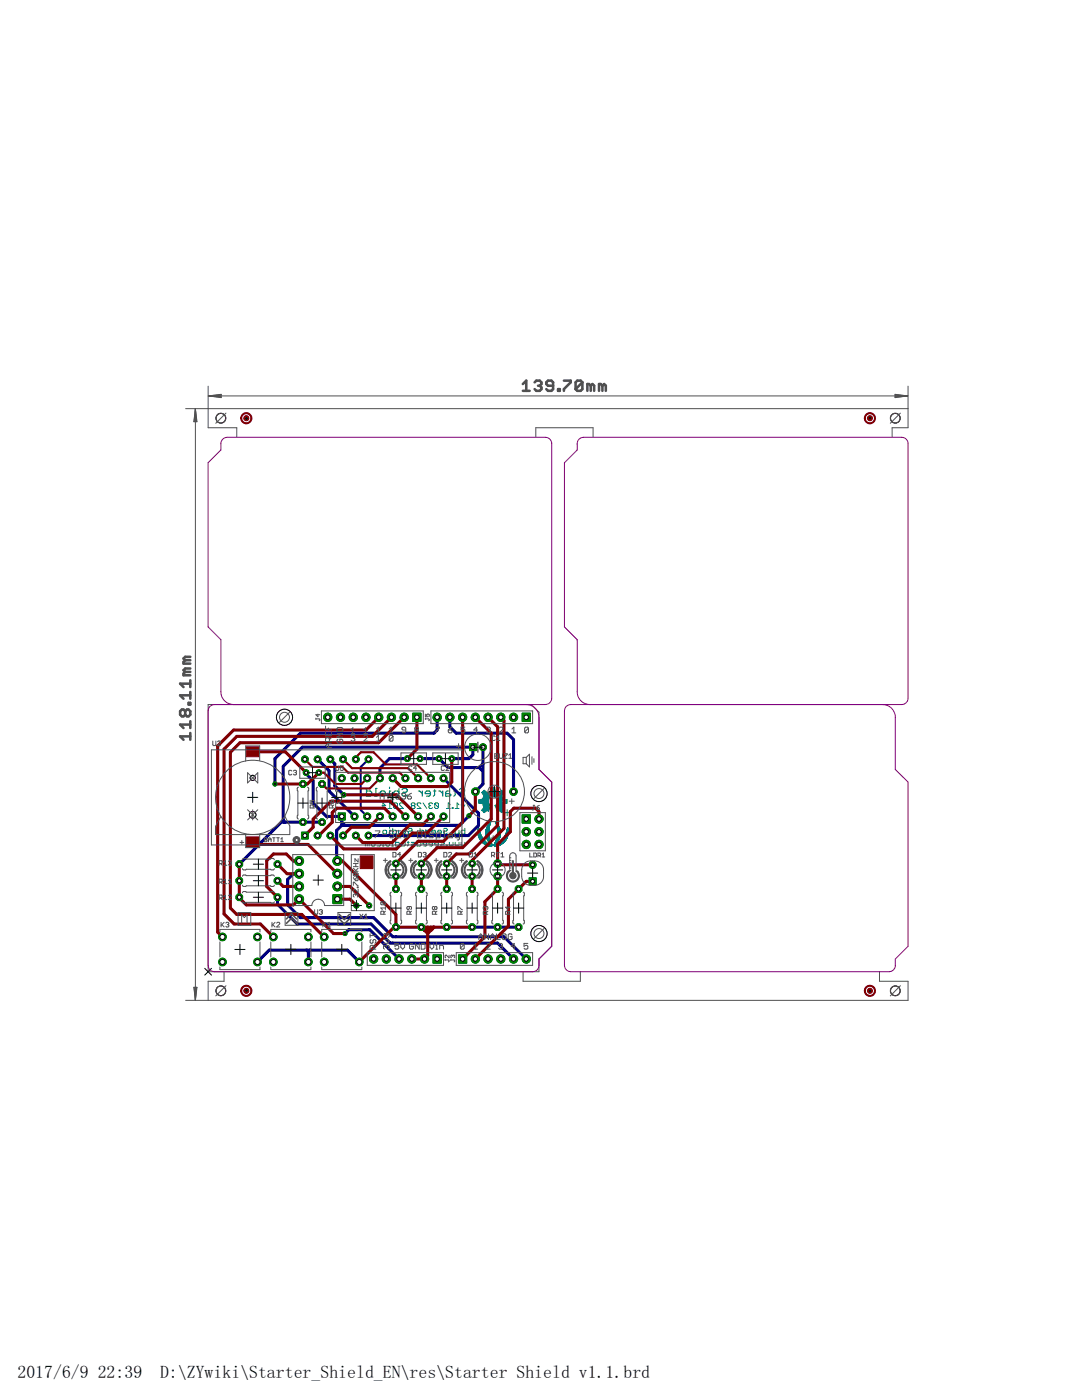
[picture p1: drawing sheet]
<svg xmlns="http://www.w3.org/2000/svg" width="216mm" height="279mm" viewBox="0 0 216 279" stroke-linecap="round" stroke-linejoin="round" font-family="sans-serif">
<defs><g id="words">
<g font-size="3.5">
<text x="3.5" y="274.9">2017/6/9</text>
<text x="19.5" y="274.9">22:39</text>
<text x="31.9" y="274.9">D:\ZYwiki\Starter_Shield_EN\res\Starter Shield v1.1.brd</text>
</g>
</g></defs>
<g fill="none" stroke="#008080" stroke-width=".2">
<path d="M95.6 159.9h1.8M95.6 159.8h1.8M95.6 159.7h1.8M96.2 159.6h1.3M96.3 158.1h.7M96.3 158.2h.9M96.4 158.3h4.1M96.4 159.4h1.1M96.4 158.5h4M96.5 159.3h1.1M96.5 158h.3M96.5 158.6h3.7"/>
<path d="M96.5 159.2h1.2M96.5 158.7h3.6M96.6 159.1h1.1M96.6 159h1.5M96.6 158.8h3.5M97.3 158.2h2.1M97.7 158.1h1.4M98 157.9h.8l-.1-.7h-.7v.8M98 158l-.7 .2-.7-.3-.4 .2 .4 .8-.2 .6-.8 .1v.7h1.8M98 158h.9M98 157.8h.8M98 157.6h.7"/>
<path d="M98 157.5h.7M98 157.4h.7M98 157.3h.7M98.6 159h1.5M98.7 157.9l.7 .3 .8-.3 .4 .3-.5 .5 .2 .8 .8 .1v.7M99 159.1h1.2M99.1 159.2h1.1M99.1 159.3h1.1M99.2 159.4h1.1M99.3 159.6h1.2M99.4 159.9h1.7M99.4 159.7h1.7"/>
<path d="M99.4 159.8l-.4-.7h.2l-.8-.2-.6 .1-.4 .6v.7M99.4 159.8l-.2 .7M99.4 159.8h1.7M99.5 158.2l-.6-.3-.2-.8h-.7l-.1 .8-.6 .3-.7-.5-.5 .5 .5 .6-.3 .7-.8 .1v.7l.8 .1M99.5 158.2l.6-.5 .5 .5-.4 .7 .2 .6 .8 .1v.7l-.8 .1M99.5 158.2h1M99.7 158.1h.7M99.9 158h.4M73.3 168.3l.4-.2v.7M73.3 168.3v.5M73.3 168.3l-.2-.2-.2 .2v.5M74.1 168.3l.2-.2h.3l.2 .2v.4l-.2 .1h-.3l-.2-.1z"/>
<path d="M75.2 168.1h.6l.2 .2v.4l-.2 .1h-.6M76.2 160.8h.8l-.6-.6v1.2M76.4 168.7h.2v.1h-.2zM76.4 165.9l.2-.2h.4l.2 .2v.3l-.2 .2h-.4l-.2-.2zM77 168.3l.2-.2h.4l.1 .2v.4l-.1 .1h-.4l-.2-.1zM77.4 161.4h.7M77.6 166.4h.3M77.7 165.1v.2M77.9 165.7h-.2v.7M78.1 160.6l-.3-.4v1.2M78.1 168.8h.4M78.3 167.5v.2"/>
<path d="M78.4 165.3v1.1h.5l.2-.2v-.3l-.2-.2h-.5M78.5 168.1h-.2v.7M78.5 160.4v.8l.2 .2h.4l.2-.2M78.5 160.4l.2-.2h.4l.2 .2v.8M78.5 160.4l.8 .8M79 167.7v1.1h.5l.2-.1v-.4l-.2-.2h-.5M79.5 165.7v.7h.6l.2-.2v-.5M80.1 168.1v.7h.6l.2-.1v-.6M80.5 160.4l-.2-.2h-.4l-.2 .2v.2l.8 .8h-.8M80.7 165.7h.3M80.9 165.5v.7l-.2 .2M80.9 160.2l.7 1.2"/>
<path d="M81.3 168.1h.3M81.4 167.9v.8l-.1 .1M81.5 165.5l.2-.2h.3l.2 .2-.2 .4h-.3l-.2 .2 .2 .3h.3l.2-.2M82.1 168.1h.5l.2 .2-.2 .2h-.3l-.2 .2 .2 .1h.5M82.3 160.8l-.2 .2 .2 .4h.3l.2-.2-.2-.4M82.3 160.8l-.2-.2 .2-.4h.3l.2 .2-.2 .4M82.3 160.8h.3M83.2 167.7v1.1h.6l.2-.1v-.4l-.2-.2h-.6M83.8 165.3v1.1h.6l.2-.2v-.3l-.2-.2h-.6M84 160.4l-.2-.2h-.4l-.2 .2v.2l.8 .8h-.8M84.4 160.2l.8 1.2M85.2 168.5h-.8l.2-.4h.4l.2 .2v.4l-.2 .1h-.4"/>
<path d="M85.7 166.1h-.7l.2-.4h.4l.1 .2v.3l-.1 .2h-.4M85.8 160.8l-.2 .2 .2 .4h.3l.2-.2M85.8 160.8h.1M86.3 160.4l-.2-.2h-.3l-.2 .2 .2 .4M86.3 168.5h-.7l.2-.4h.3l.2 .2v.4l-.2 .1h-.3M86.7 160.4v.8l.2 .2h.4l.2-.2M86.7 160.4l.2-.2h.4l.2 .2v.8M86.7 160.4l.8 .8M86.9 166.1h-.8l.2-.4h.4l.2 .2v.3l-.2 .2h-.4M87.5 168.5h-.8l.2-.4h.4l.2 .2v.4l-.2 .1h-.4M87.9 168.1h.6l.2 .2-.8 .4 .2 .1h.6M88.1 166.1h-.8l.2-.4h.4l.2 .2v.3l-.2 .2h-.4"/>
<path d="M88.5 165.5l.2-.2h.3l.2 .2v.2l-.2 .2h-.3l-.2 .3 .2 .2h.3l.2-.2M89 168.7h.2v.1h-.2zM89.1 161.4h.7M89.7 168.1v.6l.2 .1 .1-.1 .2 .1 .2-.1v-.6M89.8 160.6l-.3-.4v1.2M90.2 161.2h.2v.2h-.2zM90.8 161.4h.8M90.8 168.1v.6l.2 .1 .2-.1 .2 .1 .2-.1v-.6M90.8 165.7v.9l.4 .2M91.6 160.6l-.4-.4v1.2M91.6 165.7v.5l-.2 .2h-.6M92 160.6l.4 .8 .4-.8"/>
<path d="M92 168.1v.6l.2 .1 .2-.1 .2 .1 .2-.1v-.6M92.8 165.3v1.1h-.6l-.2-.2v-.3l.2-.2h.6M95.4 165.9h.3M95.4 166.1h.3M95.4 166.2h.4M95.4 166.1h.4M95.4 166h.3M95.4 165.9l.3 .1M95.4 165.8h.3M95.4 166.4h.5M95.4 165.7h.2M95.4 166.5h.5"/>
<path d="M95.4 166.3h.4M95.4 165.8h.2M95.4 165.6h.2M95.4 165.5h.2M95.4 166.6l.6 .1M95.4 166.6h.5M95.4 165.4h.1M95.4 165.3h.1M95.4 166.8h.6M95.4 166.7h.6M95.5 166.8h.6M95.5 166.9h.6"/>
<path d="M95.5 165.2h.1M95.5 165.1h.1M95.5 166.9l.6 .1M95.5 167h.7M95.5 167l.7 .1M95.6 167.1h.6M95.6 167.2h.6M95.6 167.2h.7M95.6 160.2h1.8M95.6 160h1.8M95.6 167.2l.7 .1M95.7 167.3h.6"/>
<path d="M95.7 167.3l.7 .1M95.7 167.4h.7M95.7 167.4l.8 .1M95.8 167.5h.7M95.8 167.6h.7M95.8 167.6h.8M95.9 167.6l.7 .1M95.9 166.5h-.5M95.9 167.7h.7M95.9 167.7l.8 .1M95.9 167.8h.8M96 167.9h.8"/>
<path d="M96.1 167.9l.8 .1M96.1 168h.8M96.2 168l.8 .1M96.2 168.1h.8M96.3 168.1l.8 .1M96.3 160.4l.3 .7-.5 .6 .5 .5 .6-.4 .3 .1 .5-1.1M96.3 161.7h.8M96.3 161.6h1.2M96.3 168.2h.9M96.4 160.3l.2 .9-.4 .5 .4 .4 .5-.4 .3 .1 .5-1M96.4 161.5h1.2M96.4 168.3h.8"/>
<path d="M96.4 161.8h.5M96.4 160.4h1.1M96.5 168.3h.7M96.5 160.5h1.1M96.5 160.6h1.2M96.5 161.4h1.1M96.5 160.8h1.4M96.5 168.3l.8 .1M96.5 162h.3M96.5 160.9h1.4M96.6 161.2h1.1M96.6 161h1.2"/>
<path d="M96.6 168.4h.8M96.6 161.1h1.1M96.7 168.4l.7 .1M96.7 168.5h.8M96.8 168.6h.8M96.9 168.6h.7M96.9 166.4h.7M96.9 166.1h.6M96.9 166.5h.7M96.9 166.3h.6M96.9 166.2h.6M96.9 166h.6"/>
<path d="M97 165.9h.5M97 166.6h.6M97 166.5h.6M97 165.8h.5M97 168.6l.7 .1M97 165.7h.5M97 166.8h.6M97 168.6v.1M97 166.9h.6M97 165.5h.6M97 167h.6M97 165.4h.6"/>
<path d="M97.1 168.7h.1M97.1 167.1h.5M97.1 167.2h.6M97.1 167.2l.6 .1M97.1 168.7h.7M97.1 165.2h.5M97.2 167.3l.5 .1M97.2 167.3h.5M97.2 165.2h.4M97.2 165.1h.4M97.2 167.4h.5M97.2 168.7l.7 .1"/>
<path d="M97.2 167.5h.5M97.2 167.6h.6M97.2 165h.5M97.2 161.7h.2M97.3 167.6h.5M97.3 164.9h.4M97.3 167.6l.5 .1M97.3 164.8h.4M97.3 167.7h.5M97.4 168.8h.6M97.4 167.8h.5M97.4 167.7h.4"/>
<path d="M97.4 160.3l.5 .5M97.4 167.9h.5M97.4 164.7h.3M97.4 164.6h.3M97.5 167.9h.4M97.5 168.8h.1M97.5 168.8l.5 .1M97.5 168h.4M97.5 164.5h.3M97.6 168l.4 .1M97.6 165.7h-.6M97.6 165.6h-.6"/>
<path d="M97.6 165.5l-.6 .1M97.6 164.5h.2M97.6 165.3h-.5M97.6 166.7h-.6M97.6 165.4h-.5M97.6 165.2l-.5 .1M97.6 168.1h.4M97.6 166.9l-.6 .1M97.6 165h-.4M97.7 168.9h.4M97.7 168.1h.3M97.7 168.2h.3"/>
<path d="M97.7 164.8l-.4 .1M97.7 164.8h-.4M97.7 168.9h.1M97.7 164.7h-.3M97.7 168.3h.3M97.7 164.3h.2M97.8 164.5l-.3 .1M97.8 168.3h.3M97.8 164.2h.1M97.8 164.4h-.2M97.9 168.3l.2 .1M97.9 164.3h-.2"/>
<path d="M97.9 164.1h.1M97.9 168.4h.2M97.9 164.2h-.1M97.9 167.3h1M98 160.7a.93 .93 0 0 1-.4-1.4 .93 .93 0 0 1 1.5 0 .93 .93 0 0 1-.3 1.4M98 168.5h.2M98.1 168.9v.1M98.1 168.6h.1M98.1 168.6h.2M98.2 168.6l.1 .1M98.3 168.7h.1M98.4 166.8v.9"/>
<path d="M98.6 168.6l-.1 .1M98.7 168.6h-.1M98.7 168.9l-.1 .1M98.8 168.5h-.2M98.9 168.4l-.2 .1M98.9 168.4h-.2M98.9 164.1l.1 .1M98.9 164.1h.1M98.9 164.3h.2M98.9 164.2h.1M99 160.8h1.2M99 164.3h.1"/>
<path d="M99 160.9h1.1M99 168.3l-.3 .1M99 167.8h.4M99 164.4h.2M99 167.7h.5M99 161h1.1M99 168.3h-.3M99 164.5h.3M99 167.6h.6M99 164.5l.3 .1M99 161.1h1.1M99.1 168.9h.1"/>
<path d="M99.1 168.3h-.4M99.1 164.6h.3M99.1 160.6h1.1M99.1 164.7h.3M99.1 161.2h1.1M99.1 167.4h.6M99.1 168.9h-.4M99.1 168.2h-.3M99.1 167.3h.6M99.1 164.8l.4 .1M99.1 164.8h.4M99.1 161.4h1.1"/>
<path d="M99.1 168.1l-.3 .1M99.1 167.2h.6M99.1 165h.5M99.1 164.9h.4M99.2 165h.4M99.2 167h.6M99.2 165.1h.5M99.2 165.1h.4M99.2 161.5h1.1M99.2 160.5h1.1M99.2 168.1h-.4M99.2 166.8h.6"/>
<path d="M99.2 166.9h.6M99.2 165.2l.5 .1M99.2 165.2h.5M99.2 165.3h.5M99.2 161.6h1.2M99.2 160.4h1.2M99.3 168.8l-.5 .1M99.3 168l-.5 .1M99.3 166.7h.5M99.3 166.6h.5M99.3 166.5h.5M99.3 165.5h.5"/>
<path d="M99.3 165.4h.5M99.3 165.4h.4M99.3 160.3h1.4M99.3 166.4h.6M99.3 165.7h.5M99.3 165.9h.5M99.3 166.1h.6M99.3 168h-.4M99.3 166.3h.6M99.3 166.2h.6M99.3 166h.6M99.3 165.8h.5"/>
<path d="M99.3 165.6h.5M99.3 161.7h.2M99.3 160.2h1.8M99.3 167.9l-.4 .1M99.3 160h1.8M99.4 167.9h-.5M99.4 167.8h-.4M99.4 168.8h-.6M99.5 167.6l-.5 .1M99.5 167.6h-.5M99.6 168.7l-.7 .1M99.6 167.5h-.5"/>
<path d="M99.6 167.4l-.5 .1M99.6 161.7h.8M99.6 167.4h-.5M99.7 167.3h-.6M99.7 168.7h-.7M99.7 168.2h.8M99.7 167.2h-.6M99.7 167.1h-.6M99.8 161.8h.5M99.8 168.6l-.7 .1M99.9 168.6h-.8M99.9 166.5h-.6"/>
<path d="M99.9 162h.3M100 168.6h-.8M100 167.9h.8M100.1 168.5h-.8M100.1 168.4l-.7 .1M100.2 168.4h-.8M100.3 168.4h-.8M100.3 167.6h.7M100.3 168.3h-.8M100.3 167.5h.7M100.4 168.3h-.8M100.4 160.4l-.2 .7 .4 .6-.5 .5-.6-.4-.2 .1-.5-1.1"/>
<path d="M100.5 168.2h-.8M100.5 167.2h.7M100.5 168.1h-.7M100.6 162.2h1.2M100.6 168l-.8 .1M100.6 167h.6M100.6 168h-.7M100.6 167h.7M100.7 167.9l-.8 .1M100.7 166.9h.6M100.7 167.9h-.7M100.8 166.8h.5"/>
<path d="M100.8 167.8h-.7M100.8 166.6h.6M100.9 167.7l-.8 .1M100.9 166.6h.5M100.9 167.7h-.8M100.9 166.5h.5M100.9 166.4h.5M100.9 167.6l-.7 .1M101 167.6h-.8M101 166.3h.4M101 167.5h-.7M101 166.2h.4"/>
<path d="M101 166.1h.4M101.1 166.1h.3M101.1 160.1l-.8 .3-.2 .6 .3 .7-.3 .4-.6-.4-.2 .1-.4-1 .3-.3M101.1 167.4h-.7M101.1 166h.3M101.1 167.3l-.7 .1M101.1 165.9h.3M101.1 167.3h-.6M101.2 167.3h-.7M101.2 165.8h.2M101.2 165.7h.2M101.2 165.6h.2"/>
<path d="M101.2 161.6v1.2M101.2 167.2h-.7M101.2 165.5h.2M101.2 167.1h-.6M101.2 165.4h.2M101.3 165.3h.1M101.3 167h-.7M101.3 165.2v.1M101.3 165.2h.1M101.3 165.1v.1M101.3 166.9h-.6M101.3 166.8h-.6"/>
<path d="M101.4 166.7h-.6M101.4 166.6l-.6 .1M101.4 166.5h-.5M101.4 166.3h-.4"/>
</g>
<g fill="none" stroke="#008080" stroke-width=".23">
<path d="M73.1 157.4v1.5h.8l.3-.3v-.5l-.3-.2h-.8M74.7 158.9h.5M75.2 157.4h-.2v1.5M76.9 158.4h-1v-.3l.2-.2h.5l.3 .2v.5l-.3 .3h-.5M77.5 158.9h.5M77.7 157.1v.3M78 157.9h-.3v1M79.6 158.1l-.2-.2h-.6l-.2 .2v.8M79.6 157.4v1.5M80.2 157.6l.3-.2h.5l.3 .2v.3l-.3 .2h-.5l-.3 .3v.2l.3 .3h.5l.3-.3M83.5 157.9h.2l.6 .5M84.3 157.9v1"/>
<path d="M85.9 158.4h-1v-.3l.2-.2h.5l.3 .2v.5l-.3 .3h-.5M86.5 157.9h.5M86.7 157.6v1l-.2 .3M87.6 157.9h.2l.5 .5M88.3 157.9v1M89.7 157.9h-.5l-.3 .2v.8h.8l.3-.3-.3-.2h-.8M90.6 157.9h.5M90.8 157.6v1l-.2 .3M91.7 157.6l.2-.2h.6l.2 .2v.3l-.2 .2h-.6l-.2 .3v.2l.2 .3h.6l.2-.3"/>
</g>
<g fill="none" stroke="#000080" stroke-width=".61">
<path d="M61.1 154.2v.3l1.4 1.3v4.5l2.7 2.6h3v1.8M63.4 151.5l2.3 2.3v4.1l5 5M65.9 151.5l.9 .9v4.4l1.8 1.8M81.3 151.4h-3.6l-1.9 1.9v2M83.8 151.4h3.8l1.8 1.8h6.2M87.2 143.2v2.5l-.6 .6h-26.7l-5 5.1v5.1M88.5 155.3l7 7v2.4l-2 2.1h-20M89.8 143.2v1.9l1.2 1.2h10.2l1.3 1.3v10.4M90.1 151.4h3.5l.8-.8v-1.5h-34.1l-3.8 3.8v10.9M95.6 153.2l.6 .6M96.4 152.4l-.8 .8M96.4 149.1v7.4l-1.5 1.5"/>
<path d="M55.4 179.1v1.4l3.9 3.9h14.7l3.9 3.8h21.4l3.2 3.2M56.1 164.1h8.2M56.5 163.8l-8.7 8.7M56.5 163.8l.3 .3M56.5 163.7l.4 .4M59.7 174.4h-1.2l-1.1 1.1v5.1l2.5 2.5h14.6l3.9 3.8h22.2l4.4 4.5M68.2 164.1l.6 .6M68.2 164.7l-1 1v6l.1 .1M93.6 162.8l-1.9 1.9h-23.5M51.4 192l2.3-2.4h15.6l2.4 2.4M61.2 189.6l.3 .3M61.5 189.9v2.1"/>
<path d="M61.8 189.6l-.3 .3M68.8 186.3l.8-.8h4.2l5.8 5.9M94.2 185h9.3"/>
</g>
<path d="M73.5 151.5l-1.5 1.6v8.6l1.3 1.2" fill="none" stroke="#000080" stroke-width=".42"/>
<path d="M104.2 142.3h1.6v1.7h-1.6z" fill="#008000" stroke="#008000" stroke-width=".2"/>
<circle cx="105" cy="143.2" r=".44" fill="#fff" stroke="#000" stroke-width=".2"/>
<circle cx="102.5" cy="143.2" r=".83" fill="#008000" stroke="#008000" stroke-width=".2"/>
<circle cx="102.5" cy="143.2" r=".44" fill="#fff" stroke="#000" stroke-width=".2"/>
<circle cx="99.9" cy="143.2" r=".83" fill="#008000" stroke="#008000" stroke-width=".2"/>
<circle cx="99.9" cy="143.2" r=".44" fill="#fff" stroke="#000" stroke-width=".2"/>
<circle cx="97.4" cy="143.2" r=".83" fill="#008000" stroke="#008000" stroke-width=".2"/>
<circle cx="97.4" cy="143.2" r=".44" fill="#fff" stroke="#000" stroke-width=".2"/>
<circle cx="94.8" cy="143.2" r=".83" fill="#008000" stroke="#008000" stroke-width=".2"/>
<circle cx="94.8" cy="143.2" r=".44" fill="#fff" stroke="#000" stroke-width=".2"/>
<circle cx="92.3" cy="143.2" r=".83" fill="#008000" stroke="#008000" stroke-width=".2"/>
<circle cx="92.3" cy="143.2" r=".44" fill="#fff" stroke="#000" stroke-width=".2"/>
<circle cx="89.8" cy="143.2" r=".83" fill="#008000" stroke="#008000" stroke-width=".2"/>
<circle cx="89.8" cy="143.2" r=".44" fill="#fff" stroke="#000" stroke-width=".2"/>
<circle cx="87.2" cy="143.2" r=".83" fill="#008000" stroke="#008000" stroke-width=".2"/>
<circle cx="87.2" cy="143.2" r=".44" fill="#fff" stroke="#000" stroke-width=".2"/>
<path d="M82.4 142.3h1.6v1.7h-1.6z" fill="#008000" stroke="#008000" stroke-width=".2"/>
<circle cx="83.2" cy="143.2" r=".44" fill="#fff" stroke="#000" stroke-width=".2"/>
<circle cx="80.6" cy="143.2" r=".83" fill="#008000" stroke="#008000" stroke-width=".2"/>
<circle cx="80.6" cy="143.2" r=".44" fill="#fff" stroke="#000" stroke-width=".2"/>
<circle cx="78.1" cy="143.2" r=".83" fill="#008000" stroke="#008000" stroke-width=".2"/>
<circle cx="78.1" cy="143.2" r=".44" fill="#fff" stroke="#000" stroke-width=".2"/>
<circle cx="75.6" cy="143.2" r=".83" fill="#008000" stroke="#008000" stroke-width=".2"/>
<circle cx="75.6" cy="143.2" r=".44" fill="#fff" stroke="#000" stroke-width=".2"/>
<circle cx="73" cy="143.2" r=".83" fill="#008000" stroke="#008000" stroke-width=".2"/>
<circle cx="73" cy="143.2" r=".44" fill="#fff" stroke="#000" stroke-width=".2"/>
<circle cx="70.5" cy="143.2" r=".83" fill="#008000" stroke="#008000" stroke-width=".2"/>
<circle cx="70.5" cy="143.2" r=".44" fill="#fff" stroke="#000" stroke-width=".2"/>
<circle cx="67.9" cy="143.2" r=".83" fill="#008000" stroke="#008000" stroke-width=".2"/>
<circle cx="67.9" cy="143.2" r=".44" fill="#fff" stroke="#000" stroke-width=".2"/>
<circle cx="65.4" cy="143.2" r=".83" fill="#008000" stroke="#008000" stroke-width=".2"/>
<circle cx="65.4" cy="143.2" r=".44" fill="#fff" stroke="#000" stroke-width=".2"/>
<path d="M91.5 190.6h1.6v1.6h-1.6z" fill="#008000" stroke="#008000" stroke-width=".2"/>
<circle cx="92.3" cy="191.4" r=".44" fill="#fff" stroke="#000" stroke-width=".2"/>
<circle cx="94.8" cy="191.4" r=".83" fill="#008000" stroke="#008000" stroke-width=".2"/>
<circle cx="94.8" cy="191.4" r=".44" fill="#fff" stroke="#000" stroke-width=".2"/>
<circle cx="97.4" cy="191.4" r=".83" fill="#008000" stroke="#008000" stroke-width=".2"/>
<circle cx="97.4" cy="191.4" r=".44" fill="#fff" stroke="#000" stroke-width=".2"/>
<circle cx="99.9" cy="191.4" r=".83" fill="#008000" stroke="#008000" stroke-width=".2"/>
<circle cx="99.9" cy="191.4" r=".44" fill="#fff" stroke="#000" stroke-width=".2"/>
<circle cx="102.5" cy="191.4" r=".83" fill="#008000" stroke="#008000" stroke-width=".2"/>
<circle cx="102.5" cy="191.4" r=".44" fill="#fff" stroke="#000" stroke-width=".2"/>
<circle cx="105" cy="191.4" r=".83" fill="#008000" stroke="#008000" stroke-width=".2"/>
<circle cx="105" cy="191.4" r=".44" fill="#fff" stroke="#000" stroke-width=".2"/>
<path d="M86.4 190.6h1.7v1.6h-1.7z" fill="#008000" stroke="#008000" stroke-width=".2"/>
<circle cx="87.2" cy="191.4" r=".44" fill="#fff" stroke="#000" stroke-width=".2"/>
<circle cx="84.7" cy="191.4" r=".83" fill="#008000" stroke="#008000" stroke-width=".2"/>
<circle cx="84.7" cy="191.4" r=".44" fill="#fff" stroke="#000" stroke-width=".2"/>
<circle cx="82.2" cy="191.4" r=".83" fill="#008000" stroke="#008000" stroke-width=".2"/>
<circle cx="82.2" cy="191.4" r=".44" fill="#fff" stroke="#000" stroke-width=".2"/>
<circle cx="79.6" cy="191.4" r=".83" fill="#008000" stroke="#008000" stroke-width=".2"/>
<circle cx="79.6" cy="191.4" r=".44" fill="#fff" stroke="#000" stroke-width=".2"/>
<circle cx="77.1" cy="191.4" r=".83" fill="#008000" stroke="#008000" stroke-width=".2"/>
<circle cx="77.1" cy="191.4" r=".44" fill="#fff" stroke="#000" stroke-width=".2"/>
<circle cx="74.5" cy="191.4" r=".83" fill="#008000" stroke="#008000" stroke-width=".2"/>
<circle cx="74.5" cy="191.4" r=".44" fill="#fff" stroke="#000" stroke-width=".2"/>
<path d="M104.2 162.6h1.6v1.7h-1.6z" fill="#008000" stroke="#008000" stroke-width=".2"/>
<circle cx="105" cy="163.4" r=".44" fill="#fff" stroke="#000" stroke-width=".2"/>
<circle cx="107.5" cy="166" r=".83" fill="#008000" stroke="#008000" stroke-width=".2"/>
<circle cx="107.5" cy="166" r=".44" fill="#fff" stroke="#000" stroke-width=".2"/>
<circle cx="107.5" cy="168.5" r=".83" fill="#008000" stroke="#008000" stroke-width=".2"/>
<circle cx="107.5" cy="168.5" r=".44" fill="#fff" stroke="#000" stroke-width=".2"/>
<circle cx="105" cy="168.5" r=".83" fill="#008000" stroke="#008000" stroke-width=".2"/>
<circle cx="105" cy="168.5" r=".44" fill="#fff" stroke="#000" stroke-width=".2"/>
<circle cx="105" cy="166" r=".83" fill="#008000" stroke="#008000" stroke-width=".2"/>
<circle cx="105" cy="166" r=".44" fill="#fff" stroke="#000" stroke-width=".2"/>
<circle cx="107.5" cy="163.4" r=".83" fill="#008000" stroke="#008000" stroke-width=".2"/>
<circle cx="107.5" cy="163.4" r=".44" fill="#fff" stroke="#000" stroke-width=".2"/>
<circle cx="94.2" cy="172.3" r=".66" fill="#008000" stroke="#008000" stroke-width=".2"/>
<circle cx="94.2" cy="172.3" r=".4" fill="#fff" stroke="#000" stroke-width=".2"/>
<circle cx="94.2" cy="174.9" r=".66" fill="#008000" stroke="#008000" stroke-width=".2"/>
<circle cx="94.2" cy="174.9" r=".4" fill="#fff" stroke="#000" stroke-width=".2"/>
<circle cx="89.1" cy="172.3" r=".66" fill="#008000" stroke="#008000" stroke-width=".2"/>
<circle cx="89.1" cy="172.3" r=".4" fill="#fff" stroke="#000" stroke-width=".2"/>
<circle cx="89.1" cy="174.9" r=".66" fill="#008000" stroke="#008000" stroke-width=".2"/>
<circle cx="89.1" cy="174.9" r=".4" fill="#fff" stroke="#000" stroke-width=".2"/>
<circle cx="84.1" cy="172.3" r=".66" fill="#008000" stroke="#008000" stroke-width=".2"/>
<circle cx="84.1" cy="172.3" r=".4" fill="#fff" stroke="#000" stroke-width=".2"/>
<circle cx="84.1" cy="174.9" r=".66" fill="#008000" stroke="#008000" stroke-width=".2"/>
<circle cx="84.1" cy="174.9" r=".4" fill="#fff" stroke="#000" stroke-width=".2"/>
<circle cx="79" cy="172.3" r=".66" fill="#008000" stroke="#008000" stroke-width=".2"/>
<circle cx="79" cy="172.3" r=".4" fill="#fff" stroke="#000" stroke-width=".2"/>
<circle cx="79" cy="174.9" r=".66" fill="#008000" stroke="#008000" stroke-width=".2"/>
<circle cx="79" cy="174.9" r=".4" fill="#fff" stroke="#000" stroke-width=".2"/>
<circle cx="99.3" cy="185" r=".71" fill="#008000" stroke="#008000" stroke-width=".2"/>
<circle cx="99.3" cy="185" r=".4" fill="#fff" stroke="#000" stroke-width=".2"/>
<circle cx="99.3" cy="177.4" r=".71" fill="#008000" stroke="#008000" stroke-width=".2"/>
<circle cx="99.3" cy="177.4" r=".4" fill="#fff" stroke="#000" stroke-width=".2"/>
<circle cx="103.5" cy="185" r=".71" fill="#008000" stroke="#008000" stroke-width=".2"/>
<circle cx="103.5" cy="185" r=".4" fill="#fff" stroke="#000" stroke-width=".2"/>
<circle cx="103.5" cy="177.4" r=".71" fill="#008000" stroke="#008000" stroke-width=".2"/>
<circle cx="103.5" cy="177.4" r=".4" fill="#fff" stroke="#000" stroke-width=".2"/>
<circle cx="64.7" cy="187" r=".76" fill="#008000" stroke="#008000" stroke-width=".2"/>
<circle cx="64.7" cy="187" r=".51" fill="#fff" stroke="#000" stroke-width=".2"/>
<circle cx="71.7" cy="187" r=".76" fill="#008000" stroke="#008000" stroke-width=".2"/>
<circle cx="71.7" cy="187" r=".51" fill="#fff" stroke="#000" stroke-width=".2"/>
<circle cx="64.7" cy="192" r=".76" fill="#008000" stroke="#008000" stroke-width=".2"/>
<circle cx="64.7" cy="192" r=".51" fill="#fff" stroke="#000" stroke-width=".2"/>
<circle cx="71.7" cy="192" r=".76" fill="#008000" stroke="#008000" stroke-width=".2"/>
<circle cx="71.7" cy="192" r=".51" fill="#fff" stroke="#000" stroke-width=".2"/>
<circle cx="54.5" cy="187" r=".76" fill="#008000" stroke="#008000" stroke-width=".2"/>
<circle cx="54.5" cy="187" r=".51" fill="#fff" stroke="#000" stroke-width=".2"/>
<circle cx="61.5" cy="187" r=".76" fill="#008000" stroke="#008000" stroke-width=".2"/>
<circle cx="61.5" cy="187" r=".51" fill="#fff" stroke="#000" stroke-width=".2"/>
<circle cx="54.5" cy="192" r=".76" fill="#008000" stroke="#008000" stroke-width=".2"/>
<circle cx="54.5" cy="192" r=".51" fill="#fff" stroke="#000" stroke-width=".2"/>
<circle cx="61.5" cy="192" r=".76" fill="#008000" stroke="#008000" stroke-width=".2"/>
<circle cx="61.5" cy="192" r=".51" fill="#fff" stroke="#000" stroke-width=".2"/>
<circle cx="44.4" cy="187" r=".76" fill="#008000" stroke="#008000" stroke-width=".2"/>
<circle cx="44.4" cy="187" r=".51" fill="#fff" stroke="#000" stroke-width=".2"/>
<circle cx="51.4" cy="187" r=".76" fill="#008000" stroke="#008000" stroke-width=".2"/>
<circle cx="51.4" cy="187" r=".51" fill="#fff" stroke="#000" stroke-width=".2"/>
<circle cx="44.4" cy="192" r=".76" fill="#008000" stroke="#008000" stroke-width=".2"/>
<circle cx="44.4" cy="192" r=".51" fill="#fff" stroke="#000" stroke-width=".2"/>
<circle cx="51.4" cy="192" r=".76" fill="#008000" stroke="#008000" stroke-width=".2"/>
<circle cx="51.4" cy="192" r=".51" fill="#fff" stroke="#000" stroke-width=".2"/>
<circle cx="94.2" cy="177.4" r=".71" fill="#008000" stroke="#008000" stroke-width=".2"/>
<circle cx="94.2" cy="177.4" r=".4" fill="#fff" stroke="#000" stroke-width=".2"/>
<circle cx="94.2" cy="185" r=".71" fill="#008000" stroke="#008000" stroke-width=".2"/>
<circle cx="94.2" cy="185" r=".4" fill="#fff" stroke="#000" stroke-width=".2"/>
<circle cx="89.1" cy="177.4" r=".71" fill="#008000" stroke="#008000" stroke-width=".2"/>
<circle cx="89.1" cy="177.4" r=".4" fill="#fff" stroke="#000" stroke-width=".2"/>
<circle cx="89.1" cy="185" r=".71" fill="#008000" stroke="#008000" stroke-width=".2"/>
<circle cx="89.1" cy="185" r=".4" fill="#fff" stroke="#000" stroke-width=".2"/>
<circle cx="84.1" cy="177.4" r=".71" fill="#008000" stroke="#008000" stroke-width=".2"/>
<circle cx="84.1" cy="177.4" r=".4" fill="#fff" stroke="#000" stroke-width=".2"/>
<circle cx="84.1" cy="185" r=".71" fill="#008000" stroke="#008000" stroke-width=".2"/>
<circle cx="84.1" cy="185" r=".4" fill="#fff" stroke="#000" stroke-width=".2"/>
<circle cx="79" cy="177.4" r=".71" fill="#008000" stroke="#008000" stroke-width=".2"/>
<circle cx="79" cy="177.4" r=".4" fill="#fff" stroke="#000" stroke-width=".2"/>
<circle cx="79" cy="185" r=".71" fill="#008000" stroke="#008000" stroke-width=".2"/>
<circle cx="79" cy="185" r=".4" fill="#fff" stroke="#000" stroke-width=".2"/>
<path d="M93.7 148.4h1.3v1.4h-1.3z" fill="#008000" stroke="#008000" stroke-width=".2"/>
<circle cx="94.4" cy="149.1" r=".4" fill="#fff" stroke="#000" stroke-width=".2"/>
<circle cx="96.4" cy="149.1" r=".68" fill="#008000" stroke="#008000" stroke-width=".2"/>
<circle cx="96.4" cy="149.1" r=".4" fill="#fff" stroke="#000" stroke-width=".2"/>
<circle cx="90.1" cy="151.4" r=".57" fill="#008000" stroke="#008000" stroke-width=".2"/>
<circle cx="90.1" cy="151.4" r=".32" fill="#fff" stroke="#000" stroke-width=".2"/>
<circle cx="87.6" cy="151.4" r=".57" fill="#008000" stroke="#008000" stroke-width=".2"/>
<circle cx="87.6" cy="151.4" r=".32" fill="#fff" stroke="#000" stroke-width=".2"/>
<circle cx="60.5" cy="164.1" r=".71" fill="#008000" stroke="#008000" stroke-width=".2"/>
<circle cx="60.5" cy="164.1" r=".4" fill="#fff" stroke="#000" stroke-width=".2"/>
<circle cx="60.5" cy="156.5" r=".71" fill="#008000" stroke="#008000" stroke-width=".2"/>
<circle cx="60.5" cy="156.5" r=".4" fill="#fff" stroke="#000" stroke-width=".2"/>
<circle cx="64.3" cy="164.1" r=".71" fill="#008000" stroke="#008000" stroke-width=".2"/>
<circle cx="64.3" cy="164.1" r=".4" fill="#fff" stroke="#000" stroke-width=".2"/>
<circle cx="64.3" cy="156.5" r=".71" fill="#008000" stroke="#008000" stroke-width=".2"/>
<circle cx="64.3" cy="156.5" r=".4" fill="#fff" stroke="#000" stroke-width=".2"/>
<path d="M60.2 166.1h1.3v1.3h-1.3z" fill="#008000" stroke="#008000" stroke-width=".2"/>
<circle cx="60.8" cy="166.8" r=".4" fill="#fff" stroke="#000" stroke-width=".2"/>
<circle cx="63.4" cy="166.8" r=".68" fill="#008000" stroke="#008000" stroke-width=".2"/>
<circle cx="63.4" cy="166.8" r=".4" fill="#fff" stroke="#000" stroke-width=".2"/>
<circle cx="65.9" cy="166.8" r=".68" fill="#008000" stroke="#008000" stroke-width=".2"/>
<circle cx="65.9" cy="166.8" r=".4" fill="#fff" stroke="#000" stroke-width=".2"/>
<circle cx="68.5" cy="166.8" r=".68" fill="#008000" stroke="#008000" stroke-width=".2"/>
<circle cx="68.5" cy="166.8" r=".4" fill="#fff" stroke="#000" stroke-width=".2"/>
<circle cx="71" cy="166.8" r=".68" fill="#008000" stroke="#008000" stroke-width=".2"/>
<circle cx="71" cy="166.8" r=".4" fill="#fff" stroke="#000" stroke-width=".2"/>
<circle cx="73.5" cy="166.8" r=".68" fill="#008000" stroke="#008000" stroke-width=".2"/>
<circle cx="73.5" cy="166.8" r=".4" fill="#fff" stroke="#000" stroke-width=".2"/>
<circle cx="73.5" cy="151.5" r=".68" fill="#008000" stroke="#008000" stroke-width=".2"/>
<circle cx="73.5" cy="151.5" r=".4" fill="#fff" stroke="#000" stroke-width=".2"/>
<circle cx="71" cy="151.5" r=".68" fill="#008000" stroke="#008000" stroke-width=".2"/>
<circle cx="71" cy="151.5" r=".4" fill="#fff" stroke="#000" stroke-width=".2"/>
<circle cx="68.5" cy="151.5" r=".68" fill="#008000" stroke="#008000" stroke-width=".2"/>
<circle cx="68.5" cy="151.5" r=".4" fill="#fff" stroke="#000" stroke-width=".2"/>
<circle cx="65.9" cy="151.5" r=".68" fill="#008000" stroke="#008000" stroke-width=".2"/>
<circle cx="65.9" cy="151.5" r=".4" fill="#fff" stroke="#000" stroke-width=".2"/>
<circle cx="63.4" cy="151.5" r=".68" fill="#008000" stroke="#008000" stroke-width=".2"/>
<circle cx="63.4" cy="151.5" r=".4" fill="#fff" stroke="#000" stroke-width=".2"/>
<circle cx="60.8" cy="151.5" r=".68" fill="#008000" stroke="#008000" stroke-width=".2"/>
<circle cx="60.8" cy="151.5" r=".4" fill="#fff" stroke="#000" stroke-width=".2"/>
<path d="M67.5 162.2h1.4v1.4h-1.4z" fill="#008000" stroke="#008000" stroke-width=".2"/>
<circle cx="68.2" cy="162.9" r=".44" fill="#fff" stroke="#000" stroke-width=".2"/>
<circle cx="70.7" cy="162.9" r=".7" fill="#008000" stroke="#008000" stroke-width=".2"/>
<circle cx="70.7" cy="162.9" r=".44" fill="#fff" stroke="#000" stroke-width=".2"/>
<circle cx="73.3" cy="162.9" r=".7" fill="#008000" stroke="#008000" stroke-width=".2"/>
<circle cx="73.3" cy="162.9" r=".44" fill="#fff" stroke="#000" stroke-width=".2"/>
<circle cx="75.8" cy="162.9" r=".7" fill="#008000" stroke="#008000" stroke-width=".2"/>
<circle cx="75.8" cy="162.9" r=".44" fill="#fff" stroke="#000" stroke-width=".2"/>
<circle cx="78.4" cy="162.9" r=".7" fill="#008000" stroke="#008000" stroke-width=".2"/>
<circle cx="78.4" cy="162.9" r=".44" fill="#fff" stroke="#000" stroke-width=".2"/>
<circle cx="80.9" cy="162.9" r=".7" fill="#008000" stroke="#008000" stroke-width=".2"/>
<circle cx="80.9" cy="162.9" r=".44" fill="#fff" stroke="#000" stroke-width=".2"/>
<circle cx="83.4" cy="162.9" r=".7" fill="#008000" stroke="#008000" stroke-width=".2"/>
<circle cx="83.4" cy="162.9" r=".44" fill="#fff" stroke="#000" stroke-width=".2"/>
<circle cx="86" cy="162.9" r=".7" fill="#008000" stroke="#008000" stroke-width=".2"/>
<circle cx="86" cy="162.9" r=".44" fill="#fff" stroke="#000" stroke-width=".2"/>
<circle cx="88.5" cy="162.9" r=".7" fill="#008000" stroke="#008000" stroke-width=".2"/>
<circle cx="88.5" cy="162.9" r=".44" fill="#fff" stroke="#000" stroke-width=".2"/>
<circle cx="88.5" cy="155.3" r=".7" fill="#008000" stroke="#008000" stroke-width=".2"/>
<circle cx="88.5" cy="155.3" r=".44" fill="#fff" stroke="#000" stroke-width=".2"/>
<circle cx="86" cy="155.3" r=".7" fill="#008000" stroke="#008000" stroke-width=".2"/>
<circle cx="86" cy="155.3" r=".44" fill="#fff" stroke="#000" stroke-width=".2"/>
<circle cx="83.4" cy="155.3" r=".7" fill="#008000" stroke="#008000" stroke-width=".2"/>
<circle cx="83.4" cy="155.3" r=".44" fill="#fff" stroke="#000" stroke-width=".2"/>
<circle cx="80.9" cy="155.3" r=".7" fill="#008000" stroke="#008000" stroke-width=".2"/>
<circle cx="80.9" cy="155.3" r=".44" fill="#fff" stroke="#000" stroke-width=".2"/>
<circle cx="78.4" cy="155.3" r=".7" fill="#008000" stroke="#008000" stroke-width=".2"/>
<circle cx="78.4" cy="155.3" r=".44" fill="#fff" stroke="#000" stroke-width=".2"/>
<circle cx="75.8" cy="155.3" r=".7" fill="#008000" stroke="#008000" stroke-width=".2"/>
<circle cx="75.8" cy="155.3" r=".44" fill="#fff" stroke="#000" stroke-width=".2"/>
<circle cx="73.3" cy="155.3" r=".7" fill="#008000" stroke="#008000" stroke-width=".2"/>
<circle cx="73.3" cy="155.3" r=".44" fill="#fff" stroke="#000" stroke-width=".2"/>
<circle cx="70.7" cy="155.3" r=".7" fill="#008000" stroke="#008000" stroke-width=".2"/>
<circle cx="70.7" cy="155.3" r=".44" fill="#fff" stroke="#000" stroke-width=".2"/>
<circle cx="68.2" cy="155.3" r=".7" fill="#008000" stroke="#008000" stroke-width=".2"/>
<circle cx="68.2" cy="155.3" r=".44" fill="#fff" stroke="#000" stroke-width=".2"/>
<circle cx="63.6" cy="154.2" r=".57" fill="#008000" stroke="#008000" stroke-width=".2"/>
<circle cx="63.6" cy="154.2" r=".32" fill="#fff" stroke="#000" stroke-width=".2"/>
<circle cx="61.1" cy="154.2" r=".57" fill="#008000" stroke="#008000" stroke-width=".2"/>
<circle cx="61.1" cy="154.2" r=".32" fill="#fff" stroke="#000" stroke-width=".2"/>
<circle cx="81.3" cy="151.4" r=".57" fill="#008000" stroke="#008000" stroke-width=".2"/>
<circle cx="81.3" cy="151.4" r=".32" fill="#fff" stroke="#000" stroke-width=".2"/>
<circle cx="83.8" cy="151.4" r=".57" fill="#008000" stroke="#008000" stroke-width=".2"/>
<circle cx="83.8" cy="151.4" r=".32" fill="#fff" stroke="#000" stroke-width=".2"/>
<path d="M105.6 175.2h1.4v1.4h-1.4z" fill="#008000" stroke="#008000" stroke-width=".2"/>
<circle cx="106.3" cy="175.9" r=".38" fill="#fff" stroke="#000" stroke-width=".2"/>
<circle cx="106.3" cy="172.6" r=".7" fill="#008000" stroke="#008000" stroke-width=".2"/>
<circle cx="106.3" cy="172.6" r=".38" fill="#fff" stroke="#000" stroke-width=".2"/>
<circle cx="99.3" cy="174.9" r=".74" fill="#008000" stroke="#008000" stroke-width=".2"/>
<circle cx="99.3" cy="174.9" r=".44" fill="#fff" stroke="#000" stroke-width=".2"/>
<circle cx="99.3" cy="172.3" r=".74" fill="#008000" stroke="#008000" stroke-width=".2"/>
<circle cx="99.3" cy="172.3" r=".44" fill="#fff" stroke="#000" stroke-width=".2"/>
<circle cx="71.1" cy="180.7" r=".51" fill="#008000" stroke="#008000" stroke-width=".2"/>
<circle cx="71.1" cy="180.7" r=".25" fill="#fff" stroke="#000" stroke-width=".2"/>
<circle cx="73.7" cy="180.7" r=".51" fill="#008000" stroke="#008000" stroke-width=".2"/>
<circle cx="73.7" cy="180.7" r=".25" fill="#fff" stroke="#000" stroke-width=".2"/>
<circle cx="55.4" cy="175.8" r=".71" fill="#008000" stroke="#008000" stroke-width=".2"/>
<circle cx="55.4" cy="175.8" r=".4" fill="#fff" stroke="#000" stroke-width=".2"/>
<circle cx="47.8" cy="175.8" r=".71" fill="#008000" stroke="#008000" stroke-width=".2"/>
<circle cx="47.8" cy="175.8" r=".4" fill="#fff" stroke="#000" stroke-width=".2"/>
<circle cx="55.4" cy="179.1" r=".71" fill="#008000" stroke="#008000" stroke-width=".2"/>
<circle cx="55.4" cy="179.1" r=".4" fill="#fff" stroke="#000" stroke-width=".2"/>
<circle cx="47.8" cy="179.1" r=".71" fill="#008000" stroke="#008000" stroke-width=".2"/>
<circle cx="47.8" cy="179.1" r=".4" fill="#fff" stroke="#000" stroke-width=".2"/>
<circle cx="55.4" cy="172.5" r=".71" fill="#008000" stroke="#008000" stroke-width=".2"/>
<circle cx="55.4" cy="172.5" r=".4" fill="#fff" stroke="#000" stroke-width=".2"/>
<circle cx="47.8" cy="172.5" r=".71" fill="#008000" stroke="#008000" stroke-width=".2"/>
<circle cx="47.8" cy="172.5" r=".4" fill="#fff" stroke="#000" stroke-width=".2"/>
<path d="M66.4 178.6h1.8v1.7h-1.8z" fill="#008000" stroke="#008000" stroke-width=".2"/>
<circle cx="67.3" cy="179.5" r=".51" fill="#fff" stroke="#000" stroke-width=".2"/>
<circle cx="67.3" cy="176.9" r=".89" fill="#008000" stroke="#008000" stroke-width=".2"/>
<circle cx="67.3" cy="176.9" r=".51" fill="#fff" stroke="#000" stroke-width=".2"/>
<circle cx="67.3" cy="174.4" r=".89" fill="#008000" stroke="#008000" stroke-width=".2"/>
<circle cx="67.3" cy="174.4" r=".51" fill="#fff" stroke="#000" stroke-width=".2"/>
<circle cx="67.3" cy="171.8" r=".89" fill="#008000" stroke="#008000" stroke-width=".2"/>
<circle cx="67.3" cy="171.8" r=".51" fill="#fff" stroke="#000" stroke-width=".2"/>
<circle cx="59.7" cy="171.8" r=".89" fill="#008000" stroke="#008000" stroke-width=".2"/>
<circle cx="59.7" cy="171.8" r=".51" fill="#fff" stroke="#000" stroke-width=".2"/>
<circle cx="59.7" cy="174.4" r=".89" fill="#008000" stroke="#008000" stroke-width=".2"/>
<circle cx="59.7" cy="174.4" r=".51" fill="#fff" stroke="#000" stroke-width=".2"/>
<circle cx="59.7" cy="176.9" r=".89" fill="#008000" stroke="#008000" stroke-width=".2"/>
<circle cx="59.7" cy="176.9" r=".51" fill="#fff" stroke="#000" stroke-width=".2"/>
<circle cx="59.7" cy="179.5" r=".89" fill="#008000" stroke="#008000" stroke-width=".2"/>
<circle cx="59.7" cy="179.5" r=".51" fill="#fff" stroke="#000" stroke-width=".2"/>
<circle cx="102.5" cy="158" r=".74" fill="#008000" stroke="#008000" stroke-width=".2"/>
<circle cx="102.5" cy="158" r=".44" fill="#fff" stroke="#000" stroke-width=".2"/>
<circle cx="94.9" cy="158" r=".74" fill="#008000" stroke="#008000" stroke-width=".2"/>
<circle cx="94.9" cy="158" r=".44" fill="#fff" stroke="#000" stroke-width=".2"/>
<circle cx="93.6" cy="162.8" r=".4" fill="#008000" stroke="#008000" stroke-width=".2"/>
<circle cx="93.6" cy="162.8" r=".19" fill="#fff" stroke="#000" stroke-width=".2"/>
<circle cx="68.8" cy="186.3" r=".4" fill="#008000" stroke="#008000" stroke-width=".2"/>
<circle cx="68.8" cy="186.3" r=".19" fill="#fff" stroke="#000" stroke-width=".2"/>
<circle cx="54.9" cy="156.5" r=".4" fill="#008000" stroke="#008000" stroke-width=".2"/>
<circle cx="54.9" cy="156.5" r=".19" fill="#fff" stroke="#000" stroke-width=".2"/>
<circle cx="68.6" cy="158.6" r=".44" fill="#008000" stroke="#008000" stroke-width=".2"/>
<circle cx="68.6" cy="158.6" r=".19" fill="#fff" stroke="#000" stroke-width=".2"/>
<g fill="#800000" stroke="#800000" stroke-width=".2">
<path d="M49.2 149h2.5v2h-2.5z"/>
<path d="M49.2 167h2.5v2h-2.5z"/>
<path d="M71.9 170.8h2.5v2.6h-2.5z"/>
</g>
<g fill="#800000" stroke="#800000" stroke-width=".2">
<path d="M48.4 196.9a1.12 1.12 0 0 1 1.7 .3 1.12 1.12 0 0 1-.7 1.6 1.12 1.12 0 0 1-1.4-1.1h.2a.92 .92 0 0 1 1.4-.7 .92 .92 0 0 1 .1 1.5 .92 .92 0 0 1-1.4-.5l-.1-.3h-.2l.1-.3z" fill-rule="evenodd"/>
<path d="M172.8 196.9a1.11 1.11 0 0 1 1.8 .3 1.11 1.11 0 0 1-.8 1.6 1.11 1.11 0 0 1-1.3-1.1h.2a.91 .91 0 0 1 1.2-.8 .91 .91 0 0 1 .3 1.5 .91 .91 0 0 1-1.5-.4v-.3h-.2v-.3z" fill-rule="evenodd"/>
<path d="M172.8 82.6a1.11 1.11 0 0 1 1.8 .4 1.11 1.11 0 0 1-.8 1.6 1.11 1.11 0 0 1-1.3-1.1h.2a.92 .92 0 0 1 1.2-.9 .92 .92 0 0 1 .3 1.5 .92 .92 0 0 1-1.5-.4v-.2h-.2z" fill-rule="evenodd"/>
<path d="M48.4 82.6a1.12 1.12 0 0 1 1.7 .4 1.12 1.12 0 0 1-.7 1.6 1.12 1.12 0 0 1-1.4-1.1h.2a.92 .92 0 0 1 1.4-.8 .92 .92 0 0 1 .1 1.6 .92 .92 0 0 1-1.4-.6l-.1-.2h-.2z" fill-rule="evenodd"/>
<circle cx="49.1" cy="197.7" r=".51"/>
<circle cx="173.6" cy="197.7" r=".51"/>
<circle cx="173.6" cy="83.5" r=".51"/>
<circle cx="49.1" cy="83.5" r=".51"/>
</g>
<g fill="none" stroke="#800000" stroke-width=".61">
<path d="M50.4 150h6.5l4.2 4.2M63.6 154.2l-2.3 2.3h-6.4M68.6 158.6h10.5l4.3 4.3M75.6 143.2l-2.6 2.5h-26.4l-3.2 3.2v37.1l1 1M78.1 143.2l-3.8 3.8h-27.1l-2.5 2.5v32.9l2 2h5.3l2.5 2.6M80.6 143.2l-5 5h-27.7l-1.9 1.9v31.1l1.2 1.3h13l4.5 4.5M83.2 143.2v6.3l-1.9 1.9M90.1 151.4v4.7l-.8 .9h-9.3l-1.6-1.7M92.3 143.2v20.9l-3.8 3.8h-5.1l-4.4 4.4M94.8 143.2l3.2 3.1v17.1l-5.7 5.8h-5.1l-3.1 3.1M94.9 158l-.1 3.5-1.2 1.3M97.4 143.2l1.9 1.9v19.6l-5.7 5.7h-2.6l-1.9 1.9"/>
<path d="M99.9 143.2l.7 .6v21.6l-6.4 6.3v.6M47.8 172.5v6.7l1.3 1.4h9.4l1.2-1.1 6.8 6.8h2.3M50.4 168v.5h11.1l5.8 5.9M55.4 175.8l1.1 1.1h3.2M55.4 172.5l1.9 1.9h2.4M59.7 171.8h-1.2l-1.4-1.4h-2.6l-1.3 1.4v5.1l2.2 2.2M67.3 171.8h1l10.7 10.7v2.5M67.3 179.5h2.5l1.4 1.2M67.3 176.9h2.5l3.9 3.8M75.8 162.9l-2.1 2.2h-3.6l-1.6 1.7M78.4 162.9l-1.7-1.6h-9.5l-.9 .9v1.9l-2.7 2.7h-.2M79 174.9v2.5"/>
<path d="M80.9 162.9l-3-3h-11.8l-3.6 3.6v1.6l-1.7 1.7M84.1 174.9v2.5M86 162.9l-1.7 1.7h-2.5l-3.6 3.5h-5.8l-1.4-1.3M88.5 162.9l-3.3 3.3h-2.9l-3.2 3.2h-10.5l-2.7-2.6M89.1 174.9v2.5M94.2 174.9v2.5M99.3 174.9v2.5l-2.5 2.6v6.9l-4.5 4.5M106.3 175.9h-1.3l-3.5 3.6v5.3l-6.7 6.6M107.5 163.4v-1.4l-.6-.7h-4.4l-.7 .7v4l-2.5 2.5v3.8l.2 .3h6.8M84.1 185l1.2 1.3M85.3 186.3v4.5l-.6 .6h-2.5M85.3 185v.7"/>
<path d="M85.3 185.7l-.6-.7v.7h1.3M86 185l-.7 .7M86.5 185l-.3 .4M86.6 185l-1.3 1.3M94.2 185h-15.6l-6.9 7"/>
</g>
<path d="M60.8 151.5l1.6 1.6h5.9l1.2 1.1h10.3l1.1 1.1M63.6 154.2h1l2.3 2.3h5.2l1.2-1.2M68.5 151.5l1.7 1.8h11.2l2 2M71 151.5v-.3l1-1.1h2.5l2.5 2.4h6.2l2.8 2.8M75.8 155.3l-2 2.1h-8.6l-.9-.9M78.4 155.3l1.5 1.5" fill="none" stroke="#800000" stroke-width=".42"/>
<path d="M104.2 142.3h1.6v1.7h-1.6z" fill="#008000" stroke="#008000" stroke-width=".2"/>
<circle cx="105" cy="143.2" r=".44" fill="#fff" stroke="#000" stroke-width=".2"/>
<circle cx="102.5" cy="143.2" r=".83" fill="#008000" stroke="#008000" stroke-width=".2"/>
<circle cx="102.5" cy="143.2" r=".44" fill="#fff" stroke="#000" stroke-width=".2"/>
<circle cx="99.9" cy="143.2" r=".83" fill="#008000" stroke="#008000" stroke-width=".2"/>
<circle cx="99.9" cy="143.2" r=".44" fill="#fff" stroke="#000" stroke-width=".2"/>
<circle cx="97.4" cy="143.2" r=".83" fill="#008000" stroke="#008000" stroke-width=".2"/>
<circle cx="97.4" cy="143.2" r=".44" fill="#fff" stroke="#000" stroke-width=".2"/>
<circle cx="94.8" cy="143.2" r=".83" fill="#008000" stroke="#008000" stroke-width=".2"/>
<circle cx="94.8" cy="143.2" r=".44" fill="#fff" stroke="#000" stroke-width=".2"/>
<circle cx="92.3" cy="143.2" r=".83" fill="#008000" stroke="#008000" stroke-width=".2"/>
<circle cx="92.3" cy="143.2" r=".44" fill="#fff" stroke="#000" stroke-width=".2"/>
<circle cx="89.8" cy="143.2" r=".83" fill="#008000" stroke="#008000" stroke-width=".2"/>
<circle cx="89.8" cy="143.2" r=".44" fill="#fff" stroke="#000" stroke-width=".2"/>
<circle cx="87.2" cy="143.2" r=".83" fill="#008000" stroke="#008000" stroke-width=".2"/>
<circle cx="87.2" cy="143.2" r=".44" fill="#fff" stroke="#000" stroke-width=".2"/>
<path d="M82.4 142.3h1.6v1.7h-1.6z" fill="#008000" stroke="#008000" stroke-width=".2"/>
<circle cx="83.2" cy="143.2" r=".44" fill="#fff" stroke="#000" stroke-width=".2"/>
<circle cx="80.6" cy="143.2" r=".83" fill="#008000" stroke="#008000" stroke-width=".2"/>
<circle cx="80.6" cy="143.2" r=".44" fill="#fff" stroke="#000" stroke-width=".2"/>
<circle cx="78.1" cy="143.2" r=".83" fill="#008000" stroke="#008000" stroke-width=".2"/>
<circle cx="78.1" cy="143.2" r=".44" fill="#fff" stroke="#000" stroke-width=".2"/>
<circle cx="75.6" cy="143.2" r=".83" fill="#008000" stroke="#008000" stroke-width=".2"/>
<circle cx="75.6" cy="143.2" r=".44" fill="#fff" stroke="#000" stroke-width=".2"/>
<circle cx="73" cy="143.2" r=".83" fill="#008000" stroke="#008000" stroke-width=".2"/>
<circle cx="73" cy="143.2" r=".44" fill="#fff" stroke="#000" stroke-width=".2"/>
<circle cx="70.5" cy="143.2" r=".83" fill="#008000" stroke="#008000" stroke-width=".2"/>
<circle cx="70.5" cy="143.2" r=".44" fill="#fff" stroke="#000" stroke-width=".2"/>
<circle cx="67.9" cy="143.2" r=".83" fill="#008000" stroke="#008000" stroke-width=".2"/>
<circle cx="67.9" cy="143.2" r=".44" fill="#fff" stroke="#000" stroke-width=".2"/>
<circle cx="65.4" cy="143.2" r=".83" fill="#008000" stroke="#008000" stroke-width=".2"/>
<circle cx="65.4" cy="143.2" r=".44" fill="#fff" stroke="#000" stroke-width=".2"/>
<path d="M91.5 190.6h1.6v1.6h-1.6z" fill="#008000" stroke="#008000" stroke-width=".2"/>
<circle cx="92.3" cy="191.4" r=".44" fill="#fff" stroke="#000" stroke-width=".2"/>
<circle cx="94.8" cy="191.4" r=".83" fill="#008000" stroke="#008000" stroke-width=".2"/>
<circle cx="94.8" cy="191.4" r=".44" fill="#fff" stroke="#000" stroke-width=".2"/>
<circle cx="97.4" cy="191.4" r=".83" fill="#008000" stroke="#008000" stroke-width=".2"/>
<circle cx="97.4" cy="191.4" r=".44" fill="#fff" stroke="#000" stroke-width=".2"/>
<circle cx="99.9" cy="191.4" r=".83" fill="#008000" stroke="#008000" stroke-width=".2"/>
<circle cx="99.9" cy="191.4" r=".44" fill="#fff" stroke="#000" stroke-width=".2"/>
<circle cx="102.5" cy="191.4" r=".83" fill="#008000" stroke="#008000" stroke-width=".2"/>
<circle cx="102.5" cy="191.4" r=".44" fill="#fff" stroke="#000" stroke-width=".2"/>
<circle cx="105" cy="191.4" r=".83" fill="#008000" stroke="#008000" stroke-width=".2"/>
<circle cx="105" cy="191.4" r=".44" fill="#fff" stroke="#000" stroke-width=".2"/>
<path d="M86.4 190.6h1.7v1.6h-1.7z" fill="#008000" stroke="#008000" stroke-width=".2"/>
<circle cx="87.2" cy="191.4" r=".44" fill="#fff" stroke="#000" stroke-width=".2"/>
<circle cx="84.7" cy="191.4" r=".83" fill="#008000" stroke="#008000" stroke-width=".2"/>
<circle cx="84.7" cy="191.4" r=".44" fill="#fff" stroke="#000" stroke-width=".2"/>
<circle cx="82.2" cy="191.4" r=".83" fill="#008000" stroke="#008000" stroke-width=".2"/>
<circle cx="82.2" cy="191.4" r=".44" fill="#fff" stroke="#000" stroke-width=".2"/>
<circle cx="79.6" cy="191.4" r=".83" fill="#008000" stroke="#008000" stroke-width=".2"/>
<circle cx="79.6" cy="191.4" r=".44" fill="#fff" stroke="#000" stroke-width=".2"/>
<circle cx="77.1" cy="191.4" r=".83" fill="#008000" stroke="#008000" stroke-width=".2"/>
<circle cx="77.1" cy="191.4" r=".44" fill="#fff" stroke="#000" stroke-width=".2"/>
<circle cx="74.5" cy="191.4" r=".83" fill="#008000" stroke="#008000" stroke-width=".2"/>
<circle cx="74.5" cy="191.4" r=".44" fill="#fff" stroke="#000" stroke-width=".2"/>
<path d="M104.2 162.6h1.6v1.7h-1.6z" fill="#008000" stroke="#008000" stroke-width=".2"/>
<circle cx="105" cy="163.4" r=".44" fill="#fff" stroke="#000" stroke-width=".2"/>
<circle cx="107.5" cy="166" r=".83" fill="#008000" stroke="#008000" stroke-width=".2"/>
<circle cx="107.5" cy="166" r=".44" fill="#fff" stroke="#000" stroke-width=".2"/>
<circle cx="107.5" cy="168.5" r=".83" fill="#008000" stroke="#008000" stroke-width=".2"/>
<circle cx="107.5" cy="168.5" r=".44" fill="#fff" stroke="#000" stroke-width=".2"/>
<circle cx="105" cy="168.5" r=".83" fill="#008000" stroke="#008000" stroke-width=".2"/>
<circle cx="105" cy="168.5" r=".44" fill="#fff" stroke="#000" stroke-width=".2"/>
<circle cx="105" cy="166" r=".83" fill="#008000" stroke="#008000" stroke-width=".2"/>
<circle cx="105" cy="166" r=".44" fill="#fff" stroke="#000" stroke-width=".2"/>
<circle cx="107.5" cy="163.4" r=".83" fill="#008000" stroke="#008000" stroke-width=".2"/>
<circle cx="107.5" cy="163.4" r=".44" fill="#fff" stroke="#000" stroke-width=".2"/>
<circle cx="94.2" cy="172.3" r=".66" fill="#008000" stroke="#008000" stroke-width=".2"/>
<circle cx="94.2" cy="172.3" r=".4" fill="#fff" stroke="#000" stroke-width=".2"/>
<circle cx="94.2" cy="174.9" r=".66" fill="#008000" stroke="#008000" stroke-width=".2"/>
<circle cx="94.2" cy="174.9" r=".4" fill="#fff" stroke="#000" stroke-width=".2"/>
<circle cx="89.1" cy="172.3" r=".66" fill="#008000" stroke="#008000" stroke-width=".2"/>
<circle cx="89.1" cy="172.3" r=".4" fill="#fff" stroke="#000" stroke-width=".2"/>
<circle cx="89.1" cy="174.9" r=".66" fill="#008000" stroke="#008000" stroke-width=".2"/>
<circle cx="89.1" cy="174.9" r=".4" fill="#fff" stroke="#000" stroke-width=".2"/>
<circle cx="84.1" cy="172.3" r=".66" fill="#008000" stroke="#008000" stroke-width=".2"/>
<circle cx="84.1" cy="172.3" r=".4" fill="#fff" stroke="#000" stroke-width=".2"/>
<circle cx="84.1" cy="174.9" r=".66" fill="#008000" stroke="#008000" stroke-width=".2"/>
<circle cx="84.1" cy="174.9" r=".4" fill="#fff" stroke="#000" stroke-width=".2"/>
<circle cx="79" cy="172.3" r=".66" fill="#008000" stroke="#008000" stroke-width=".2"/>
<circle cx="79" cy="172.3" r=".4" fill="#fff" stroke="#000" stroke-width=".2"/>
<circle cx="79" cy="174.9" r=".66" fill="#008000" stroke="#008000" stroke-width=".2"/>
<circle cx="79" cy="174.9" r=".4" fill="#fff" stroke="#000" stroke-width=".2"/>
<circle cx="99.3" cy="185" r=".71" fill="#008000" stroke="#008000" stroke-width=".2"/>
<circle cx="99.3" cy="185" r=".4" fill="#fff" stroke="#000" stroke-width=".2"/>
<circle cx="99.3" cy="177.4" r=".71" fill="#008000" stroke="#008000" stroke-width=".2"/>
<circle cx="99.3" cy="177.4" r=".4" fill="#fff" stroke="#000" stroke-width=".2"/>
<circle cx="103.5" cy="185" r=".71" fill="#008000" stroke="#008000" stroke-width=".2"/>
<circle cx="103.5" cy="185" r=".4" fill="#fff" stroke="#000" stroke-width=".2"/>
<circle cx="103.5" cy="177.4" r=".71" fill="#008000" stroke="#008000" stroke-width=".2"/>
<circle cx="103.5" cy="177.4" r=".4" fill="#fff" stroke="#000" stroke-width=".2"/>
<circle cx="64.7" cy="187" r=".76" fill="#008000" stroke="#008000" stroke-width=".2"/>
<circle cx="64.7" cy="187" r=".51" fill="#fff" stroke="#000" stroke-width=".2"/>
<circle cx="71.7" cy="187" r=".76" fill="#008000" stroke="#008000" stroke-width=".2"/>
<circle cx="71.7" cy="187" r=".51" fill="#fff" stroke="#000" stroke-width=".2"/>
<circle cx="64.7" cy="192" r=".76" fill="#008000" stroke="#008000" stroke-width=".2"/>
<circle cx="64.7" cy="192" r=".51" fill="#fff" stroke="#000" stroke-width=".2"/>
<circle cx="71.7" cy="192" r=".76" fill="#008000" stroke="#008000" stroke-width=".2"/>
<circle cx="71.7" cy="192" r=".51" fill="#fff" stroke="#000" stroke-width=".2"/>
<circle cx="54.5" cy="187" r=".76" fill="#008000" stroke="#008000" stroke-width=".2"/>
<circle cx="54.5" cy="187" r=".51" fill="#fff" stroke="#000" stroke-width=".2"/>
<circle cx="61.5" cy="187" r=".76" fill="#008000" stroke="#008000" stroke-width=".2"/>
<circle cx="61.5" cy="187" r=".51" fill="#fff" stroke="#000" stroke-width=".2"/>
<circle cx="54.5" cy="192" r=".76" fill="#008000" stroke="#008000" stroke-width=".2"/>
<circle cx="54.5" cy="192" r=".51" fill="#fff" stroke="#000" stroke-width=".2"/>
<circle cx="61.5" cy="192" r=".76" fill="#008000" stroke="#008000" stroke-width=".2"/>
<circle cx="61.5" cy="192" r=".51" fill="#fff" stroke="#000" stroke-width=".2"/>
<circle cx="44.4" cy="187" r=".76" fill="#008000" stroke="#008000" stroke-width=".2"/>
<circle cx="44.4" cy="187" r=".51" fill="#fff" stroke="#000" stroke-width=".2"/>
<circle cx="51.4" cy="187" r=".76" fill="#008000" stroke="#008000" stroke-width=".2"/>
<circle cx="51.4" cy="187" r=".51" fill="#fff" stroke="#000" stroke-width=".2"/>
<circle cx="44.4" cy="192" r=".76" fill="#008000" stroke="#008000" stroke-width=".2"/>
<circle cx="44.4" cy="192" r=".51" fill="#fff" stroke="#000" stroke-width=".2"/>
<circle cx="51.4" cy="192" r=".76" fill="#008000" stroke="#008000" stroke-width=".2"/>
<circle cx="51.4" cy="192" r=".51" fill="#fff" stroke="#000" stroke-width=".2"/>
<circle cx="94.2" cy="177.4" r=".71" fill="#008000" stroke="#008000" stroke-width=".2"/>
<circle cx="94.2" cy="177.4" r=".4" fill="#fff" stroke="#000" stroke-width=".2"/>
<circle cx="94.2" cy="185" r=".71" fill="#008000" stroke="#008000" stroke-width=".2"/>
<circle cx="94.2" cy="185" r=".4" fill="#fff" stroke="#000" stroke-width=".2"/>
<circle cx="89.1" cy="177.4" r=".71" fill="#008000" stroke="#008000" stroke-width=".2"/>
<circle cx="89.1" cy="177.4" r=".4" fill="#fff" stroke="#000" stroke-width=".2"/>
<circle cx="89.1" cy="185" r=".71" fill="#008000" stroke="#008000" stroke-width=".2"/>
<circle cx="89.1" cy="185" r=".4" fill="#fff" stroke="#000" stroke-width=".2"/>
<circle cx="84.1" cy="177.4" r=".71" fill="#008000" stroke="#008000" stroke-width=".2"/>
<circle cx="84.1" cy="177.4" r=".4" fill="#fff" stroke="#000" stroke-width=".2"/>
<circle cx="84.1" cy="185" r=".71" fill="#008000" stroke="#008000" stroke-width=".2"/>
<circle cx="84.1" cy="185" r=".4" fill="#fff" stroke="#000" stroke-width=".2"/>
<circle cx="79" cy="177.4" r=".71" fill="#008000" stroke="#008000" stroke-width=".2"/>
<circle cx="79" cy="177.4" r=".4" fill="#fff" stroke="#000" stroke-width=".2"/>
<circle cx="79" cy="185" r=".71" fill="#008000" stroke="#008000" stroke-width=".2"/>
<circle cx="79" cy="185" r=".4" fill="#fff" stroke="#000" stroke-width=".2"/>
<path d="M93.7 148.4h1.3v1.4h-1.3z" fill="#008000" stroke="#008000" stroke-width=".2"/>
<circle cx="94.4" cy="149.1" r=".4" fill="#fff" stroke="#000" stroke-width=".2"/>
<circle cx="96.4" cy="149.1" r=".68" fill="#008000" stroke="#008000" stroke-width=".2"/>
<circle cx="96.4" cy="149.1" r=".4" fill="#fff" stroke="#000" stroke-width=".2"/>
<circle cx="90.1" cy="151.4" r=".57" fill="#008000" stroke="#008000" stroke-width=".2"/>
<circle cx="90.1" cy="151.4" r=".32" fill="#fff" stroke="#000" stroke-width=".2"/>
<circle cx="87.6" cy="151.4" r=".57" fill="#008000" stroke="#008000" stroke-width=".2"/>
<circle cx="87.6" cy="151.4" r=".32" fill="#fff" stroke="#000" stroke-width=".2"/>
<circle cx="60.5" cy="164.1" r=".71" fill="#008000" stroke="#008000" stroke-width=".2"/>
<circle cx="60.5" cy="164.1" r=".4" fill="#fff" stroke="#000" stroke-width=".2"/>
<circle cx="60.5" cy="156.5" r=".71" fill="#008000" stroke="#008000" stroke-width=".2"/>
<circle cx="60.5" cy="156.5" r=".4" fill="#fff" stroke="#000" stroke-width=".2"/>
<circle cx="64.3" cy="164.1" r=".71" fill="#008000" stroke="#008000" stroke-width=".2"/>
<circle cx="64.3" cy="164.1" r=".4" fill="#fff" stroke="#000" stroke-width=".2"/>
<circle cx="64.3" cy="156.5" r=".71" fill="#008000" stroke="#008000" stroke-width=".2"/>
<circle cx="64.3" cy="156.5" r=".4" fill="#fff" stroke="#000" stroke-width=".2"/>
<path d="M60.2 166.1h1.3v1.3h-1.3z" fill="#008000" stroke="#008000" stroke-width=".2"/>
<circle cx="60.8" cy="166.8" r=".4" fill="#fff" stroke="#000" stroke-width=".2"/>
<circle cx="63.4" cy="166.8" r=".68" fill="#008000" stroke="#008000" stroke-width=".2"/>
<circle cx="63.4" cy="166.8" r=".4" fill="#fff" stroke="#000" stroke-width=".2"/>
<circle cx="65.9" cy="166.8" r=".68" fill="#008000" stroke="#008000" stroke-width=".2"/>
<circle cx="65.9" cy="166.8" r=".4" fill="#fff" stroke="#000" stroke-width=".2"/>
<circle cx="68.5" cy="166.8" r=".68" fill="#008000" stroke="#008000" stroke-width=".2"/>
<circle cx="68.5" cy="166.8" r=".4" fill="#fff" stroke="#000" stroke-width=".2"/>
<circle cx="71" cy="166.8" r=".68" fill="#008000" stroke="#008000" stroke-width=".2"/>
<circle cx="71" cy="166.8" r=".4" fill="#fff" stroke="#000" stroke-width=".2"/>
<circle cx="73.5" cy="166.8" r=".68" fill="#008000" stroke="#008000" stroke-width=".2"/>
<circle cx="73.5" cy="166.8" r=".4" fill="#fff" stroke="#000" stroke-width=".2"/>
<circle cx="73.5" cy="151.5" r=".68" fill="#008000" stroke="#008000" stroke-width=".2"/>
<circle cx="73.5" cy="151.5" r=".4" fill="#fff" stroke="#000" stroke-width=".2"/>
<circle cx="71" cy="151.5" r=".68" fill="#008000" stroke="#008000" stroke-width=".2"/>
<circle cx="71" cy="151.5" r=".4" fill="#fff" stroke="#000" stroke-width=".2"/>
<circle cx="68.5" cy="151.5" r=".68" fill="#008000" stroke="#008000" stroke-width=".2"/>
<circle cx="68.5" cy="151.5" r=".4" fill="#fff" stroke="#000" stroke-width=".2"/>
<circle cx="65.9" cy="151.5" r=".68" fill="#008000" stroke="#008000" stroke-width=".2"/>
<circle cx="65.9" cy="151.5" r=".4" fill="#fff" stroke="#000" stroke-width=".2"/>
<circle cx="63.4" cy="151.5" r=".68" fill="#008000" stroke="#008000" stroke-width=".2"/>
<circle cx="63.4" cy="151.5" r=".4" fill="#fff" stroke="#000" stroke-width=".2"/>
<circle cx="60.8" cy="151.5" r=".68" fill="#008000" stroke="#008000" stroke-width=".2"/>
<circle cx="60.8" cy="151.5" r=".4" fill="#fff" stroke="#000" stroke-width=".2"/>
<path d="M67.5 162.2h1.4v1.4h-1.4z" fill="#008000" stroke="#008000" stroke-width=".2"/>
<circle cx="68.2" cy="162.9" r=".44" fill="#fff" stroke="#000" stroke-width=".2"/>
<circle cx="70.7" cy="162.9" r=".7" fill="#008000" stroke="#008000" stroke-width=".2"/>
<circle cx="70.7" cy="162.9" r=".44" fill="#fff" stroke="#000" stroke-width=".2"/>
<circle cx="73.3" cy="162.9" r=".7" fill="#008000" stroke="#008000" stroke-width=".2"/>
<circle cx="73.3" cy="162.9" r=".44" fill="#fff" stroke="#000" stroke-width=".2"/>
<circle cx="75.8" cy="162.9" r=".7" fill="#008000" stroke="#008000" stroke-width=".2"/>
<circle cx="75.8" cy="162.9" r=".44" fill="#fff" stroke="#000" stroke-width=".2"/>
<circle cx="78.4" cy="162.9" r=".7" fill="#008000" stroke="#008000" stroke-width=".2"/>
<circle cx="78.4" cy="162.9" r=".44" fill="#fff" stroke="#000" stroke-width=".2"/>
<circle cx="80.9" cy="162.9" r=".7" fill="#008000" stroke="#008000" stroke-width=".2"/>
<circle cx="80.9" cy="162.9" r=".44" fill="#fff" stroke="#000" stroke-width=".2"/>
<circle cx="83.4" cy="162.9" r=".7" fill="#008000" stroke="#008000" stroke-width=".2"/>
<circle cx="83.4" cy="162.9" r=".44" fill="#fff" stroke="#000" stroke-width=".2"/>
<circle cx="86" cy="162.9" r=".7" fill="#008000" stroke="#008000" stroke-width=".2"/>
<circle cx="86" cy="162.9" r=".44" fill="#fff" stroke="#000" stroke-width=".2"/>
<circle cx="88.5" cy="162.9" r=".7" fill="#008000" stroke="#008000" stroke-width=".2"/>
<circle cx="88.5" cy="162.9" r=".44" fill="#fff" stroke="#000" stroke-width=".2"/>
<circle cx="88.5" cy="155.3" r=".7" fill="#008000" stroke="#008000" stroke-width=".2"/>
<circle cx="88.5" cy="155.3" r=".44" fill="#fff" stroke="#000" stroke-width=".2"/>
<circle cx="86" cy="155.3" r=".7" fill="#008000" stroke="#008000" stroke-width=".2"/>
<circle cx="86" cy="155.3" r=".44" fill="#fff" stroke="#000" stroke-width=".2"/>
<circle cx="83.4" cy="155.3" r=".7" fill="#008000" stroke="#008000" stroke-width=".2"/>
<circle cx="83.4" cy="155.3" r=".44" fill="#fff" stroke="#000" stroke-width=".2"/>
<circle cx="80.9" cy="155.3" r=".7" fill="#008000" stroke="#008000" stroke-width=".2"/>
<circle cx="80.9" cy="155.3" r=".44" fill="#fff" stroke="#000" stroke-width=".2"/>
<circle cx="78.4" cy="155.3" r=".7" fill="#008000" stroke="#008000" stroke-width=".2"/>
<circle cx="78.4" cy="155.3" r=".44" fill="#fff" stroke="#000" stroke-width=".2"/>
<circle cx="75.8" cy="155.3" r=".7" fill="#008000" stroke="#008000" stroke-width=".2"/>
<circle cx="75.8" cy="155.3" r=".44" fill="#fff" stroke="#000" stroke-width=".2"/>
<circle cx="73.3" cy="155.3" r=".7" fill="#008000" stroke="#008000" stroke-width=".2"/>
<circle cx="73.3" cy="155.3" r=".44" fill="#fff" stroke="#000" stroke-width=".2"/>
<circle cx="70.7" cy="155.3" r=".7" fill="#008000" stroke="#008000" stroke-width=".2"/>
<circle cx="70.7" cy="155.3" r=".44" fill="#fff" stroke="#000" stroke-width=".2"/>
<circle cx="68.2" cy="155.3" r=".7" fill="#008000" stroke="#008000" stroke-width=".2"/>
<circle cx="68.2" cy="155.3" r=".44" fill="#fff" stroke="#000" stroke-width=".2"/>
<circle cx="63.6" cy="154.2" r=".57" fill="#008000" stroke="#008000" stroke-width=".2"/>
<circle cx="63.6" cy="154.2" r=".32" fill="#fff" stroke="#000" stroke-width=".2"/>
<circle cx="61.1" cy="154.2" r=".57" fill="#008000" stroke="#008000" stroke-width=".2"/>
<circle cx="61.1" cy="154.2" r=".32" fill="#fff" stroke="#000" stroke-width=".2"/>
<circle cx="81.3" cy="151.4" r=".57" fill="#008000" stroke="#008000" stroke-width=".2"/>
<circle cx="81.3" cy="151.4" r=".32" fill="#fff" stroke="#000" stroke-width=".2"/>
<circle cx="83.8" cy="151.4" r=".57" fill="#008000" stroke="#008000" stroke-width=".2"/>
<circle cx="83.8" cy="151.4" r=".32" fill="#fff" stroke="#000" stroke-width=".2"/>
<path d="M105.6 175.2h1.4v1.4h-1.4z" fill="#008000" stroke="#008000" stroke-width=".2"/>
<circle cx="106.3" cy="175.9" r=".38" fill="#fff" stroke="#000" stroke-width=".2"/>
<circle cx="106.3" cy="172.6" r=".7" fill="#008000" stroke="#008000" stroke-width=".2"/>
<circle cx="106.3" cy="172.6" r=".38" fill="#fff" stroke="#000" stroke-width=".2"/>
<circle cx="99.3" cy="174.9" r=".74" fill="#008000" stroke="#008000" stroke-width=".2"/>
<circle cx="99.3" cy="174.9" r=".44" fill="#fff" stroke="#000" stroke-width=".2"/>
<circle cx="99.3" cy="172.3" r=".74" fill="#008000" stroke="#008000" stroke-width=".2"/>
<circle cx="99.3" cy="172.3" r=".44" fill="#fff" stroke="#000" stroke-width=".2"/>
<circle cx="71.1" cy="180.7" r=".51" fill="#008000" stroke="#008000" stroke-width=".2"/>
<circle cx="71.1" cy="180.7" r=".25" fill="#fff" stroke="#000" stroke-width=".2"/>
<circle cx="73.7" cy="180.7" r=".51" fill="#008000" stroke="#008000" stroke-width=".2"/>
<circle cx="73.7" cy="180.7" r=".25" fill="#fff" stroke="#000" stroke-width=".2"/>
<circle cx="55.4" cy="175.8" r=".71" fill="#008000" stroke="#008000" stroke-width=".2"/>
<circle cx="55.4" cy="175.8" r=".4" fill="#fff" stroke="#000" stroke-width=".2"/>
<circle cx="47.8" cy="175.8" r=".71" fill="#008000" stroke="#008000" stroke-width=".2"/>
<circle cx="47.8" cy="175.8" r=".4" fill="#fff" stroke="#000" stroke-width=".2"/>
<circle cx="55.4" cy="179.1" r=".71" fill="#008000" stroke="#008000" stroke-width=".2"/>
<circle cx="55.4" cy="179.1" r=".4" fill="#fff" stroke="#000" stroke-width=".2"/>
<circle cx="47.8" cy="179.1" r=".71" fill="#008000" stroke="#008000" stroke-width=".2"/>
<circle cx="47.8" cy="179.1" r=".4" fill="#fff" stroke="#000" stroke-width=".2"/>
<circle cx="55.4" cy="172.5" r=".71" fill="#008000" stroke="#008000" stroke-width=".2"/>
<circle cx="55.4" cy="172.5" r=".4" fill="#fff" stroke="#000" stroke-width=".2"/>
<circle cx="47.8" cy="172.5" r=".71" fill="#008000" stroke="#008000" stroke-width=".2"/>
<circle cx="47.8" cy="172.5" r=".4" fill="#fff" stroke="#000" stroke-width=".2"/>
<path d="M66.4 178.6h1.8v1.7h-1.8z" fill="#008000" stroke="#008000" stroke-width=".2"/>
<circle cx="67.3" cy="179.5" r=".51" fill="#fff" stroke="#000" stroke-width=".2"/>
<circle cx="67.3" cy="176.9" r=".89" fill="#008000" stroke="#008000" stroke-width=".2"/>
<circle cx="67.3" cy="176.9" r=".51" fill="#fff" stroke="#000" stroke-width=".2"/>
<circle cx="67.3" cy="174.4" r=".89" fill="#008000" stroke="#008000" stroke-width=".2"/>
<circle cx="67.3" cy="174.4" r=".51" fill="#fff" stroke="#000" stroke-width=".2"/>
<circle cx="67.3" cy="171.8" r=".89" fill="#008000" stroke="#008000" stroke-width=".2"/>
<circle cx="67.3" cy="171.8" r=".51" fill="#fff" stroke="#000" stroke-width=".2"/>
<circle cx="59.7" cy="171.8" r=".89" fill="#008000" stroke="#008000" stroke-width=".2"/>
<circle cx="59.7" cy="171.8" r=".51" fill="#fff" stroke="#000" stroke-width=".2"/>
<circle cx="59.7" cy="174.4" r=".89" fill="#008000" stroke="#008000" stroke-width=".2"/>
<circle cx="59.7" cy="174.4" r=".51" fill="#fff" stroke="#000" stroke-width=".2"/>
<circle cx="59.7" cy="176.9" r=".89" fill="#008000" stroke="#008000" stroke-width=".2"/>
<circle cx="59.7" cy="176.9" r=".51" fill="#fff" stroke="#000" stroke-width=".2"/>
<circle cx="59.7" cy="179.5" r=".89" fill="#008000" stroke="#008000" stroke-width=".2"/>
<circle cx="59.7" cy="179.5" r=".51" fill="#fff" stroke="#000" stroke-width=".2"/>
<circle cx="102.5" cy="158" r=".74" fill="#008000" stroke="#008000" stroke-width=".2"/>
<circle cx="102.5" cy="158" r=".44" fill="#fff" stroke="#000" stroke-width=".2"/>
<circle cx="94.9" cy="158" r=".74" fill="#008000" stroke="#008000" stroke-width=".2"/>
<circle cx="94.9" cy="158" r=".44" fill="#fff" stroke="#000" stroke-width=".2"/>
<circle cx="93.6" cy="162.8" r=".4" fill="#008000" stroke="#008000" stroke-width=".2"/>
<circle cx="93.6" cy="162.8" r=".19" fill="#fff" stroke="#000" stroke-width=".2"/>
<circle cx="68.8" cy="186.3" r=".4" fill="#008000" stroke="#008000" stroke-width=".2"/>
<circle cx="68.8" cy="186.3" r=".19" fill="#fff" stroke="#000" stroke-width=".2"/>
<circle cx="54.9" cy="156.5" r=".4" fill="#008000" stroke="#008000" stroke-width=".2"/>
<circle cx="54.9" cy="156.5" r=".19" fill="#fff" stroke="#000" stroke-width=".2"/>
<circle cx="68.6" cy="158.6" r=".44" fill="#008000" stroke="#008000" stroke-width=".2"/>
<circle cx="68.6" cy="158.6" r=".19" fill="#fff" stroke="#000" stroke-width=".2"/>
<g fill="none" stroke="#505050" stroke-width=".2">
<path d="M41.5 77.1v8.3h5.7v1.9M41.6 79h139.5M41.6 79l2.5-.3v.7zM41.6 79l2.5 .2M41.6 79l2.5 .3M44.1 78.9l-2.5 .1M44.1 78.8l-2.5 .2M178.6 78.7l2.5 .3-2.5 .4zM178.6 78.9l2.5 .1M178.6 78.8l2.5 .2M181.1 79l-2.5 .2M181.1 79l-2.5 .3"/>
<path d="M181.2 77.1v8.3h-3.2v1.9M37 81.6h144.2M39 81.6v118M39 81.6l.3 2.6h-.6zM39 81.6l-.1 2.6M39 81.6l.1 2.6M39 81.6l-.3 2.6M39 81.6l.2 2.6M106.9 87.3v-1.9h11.4v1.9M41.5 140.6h64.5l1.5 1.5v11.5l2.6 2.5v32.7l-2.6 2.6v2.5h-66zM42.2 149.6h50v19h-50zM42.5 147.9v.8l.1 .1 .5-.1v-.8"/>
<path d="M43.4 148l.2-.1 .4 .1-.6 .8h.6M51.8 151.8v-2.9h-2.8v3M58.2 153.9l-.1-.2-.5 .2v.6l.2 .1 .4-.1M58.5 153.9l.5-.2 .2 .2-.2 .3M58.8 154.2h.2M59 154.2l.2 .1-.2 .3-.5-.1M59.6 157.1l-.3 .3 .1 .5v4.8l-.1 .5 .3 .2M59.8 153.1h5.1v2.2h-5.1zM61.3 157.1l.3 .3-.1 .5v4.8l.1 .5-.3 .2M61.9 159.7v.6h.5l-.2-.3 .2-.3 .4 .2-.1 .4M63 143.5h.7l.1 .1-.1 .2M63 143.3v.3"/>
<path d="M63.4 157.1l-.3 .3 .1 .5v4.8l-.1 .5 .3 .2M63.4 142.5v.5l-.4-.4h.8M64.1 141.9h20.4v2.5h-20.4zM65 144.9v.8h1.1M65 146.1v.7h1.1v-.7M65.2 157.1l.2 .3-.1 .5v4.8l.1 .5-.2 .2M65.5 145.3v.4M65.5 146.5v.3M65.5 148.4v.8M65.7 159.7l.5 .6M65.7 148v-.6l-.2-.2h-.3l-.2 .2v.6h1.1M66.1 148.4h-.8l-.3 .4 .3 .4h.8"/>
<path d="M66.1 147.2l-.4 .4M66.2 159.9l.1-.2 .3 .2-.1 .4h-.3zM67 154.1h22.7v10h-22.7v-3.7a1.27 1.27 0 0 0 1.2-1.3 1.27 1.27 0 0 0-1.2-1.2zM67 152.8v.8l.1 .2 .5-.2v-.8M67.2 146.3h1.2l-1.2 .8h1.2M67.4 147.5l-.2 .2v.4l.2 .2h.8l.2-.2v-.4l-.2-.2h-.4v.4M67.4 145.2h.8l.2 .2v.5h-1.2v-.5zM68.5 152.8h-.6v.5l.3-.2 .3 .2-.1 .5-.5-.2M70 146.4h.8M70 145.6l.4-.4v1.2M70 147l.2-.2h.4l.2 .2-.2 .3M70.4 147.3h.2"/>
<path d="M70.6 147.3l.2 .2-.2 .4h-.4l-.2-.2M72.6 145.6l.4-.4v1.2M72.6 146.4h.7M72.6 147l.2-.2h.4l.1 .2v.2l-.7 .7h.7M75.1 146.3h.8M75.1 145.5l.4-.4v1.2M75.1 147.2l.4-.4v1.1M75.1 147.9h.8M75.5 158.3h.8M75.9 158.3v1.2M76.6 159.5v-1.2l.4 .4 .4-.4v1.2M77.7 146.3h.7"/>
<path d="M77.7 145.5l.3-.4v1.2M77.8 158.7l.4-.4v1.2M77.8 159.5h.8M78.4 147l-.2-.2h-.3l-.2 .2v.7M78.4 147v.7l-.2 .2h-.3l-.2-.2M78.4 147l-.7 .7M79 158.9h.6l.2 .4-.2 .2h-.4l-.2-.2zM79.8 158.3l-.8 .6M80 150.3h5.1v2.2h-5.1zM80.2 158.5l.1-.2h.5l.1 .2-.1 .4M80.5 158.9h.3M80.8 158.9l.1 .2-.1 .4h-.5l-.1-.2"/>
<path d="M81 145.7h-.6l-.2-.2 .2-.4h.4l.2 .2v.8l-.2 .2h-.4l-.2-.2M81.3 158.9h.6l.2 .4-.2 .2h-.4l-.2-.2zM82.1 158.3l-.8 .6M82.2 153l-.2-.2-.4 .2v.6l.1 .2 .5-.2M82.9 145.7l-.2-.2 .2-.4h.4l.2 .2-.2 .4M82.9 145.7l-.2 .2 .2 .4h.4l.2-.2-.2-.4M82.9 145.7h.4M83.1 153.3h-.6l.5-.5v1M84.9 143.5h.6l.2 .1-.2 .2M84.9 142.5v.5h.4l-.2-.4 .4-.1 .2 .1-.2 .4M84.9 143.3v.3M86 141.9h20.3v2.5h-20.3z"/>
<path d="M86.4 150.3h5v2.2h-5zM86.9 145.1h.8v.2l-.8 .8v.2M88.7 153l-.2-.2-.4 .2v.6l.1 .2 .5-.2M89 153l.1-.2 .5 .2-.6 .8h.6M89.5 145.7h.5l.2 .4-.2 .2h-.4l-.1-.2zM90.2 145.1l-.7 .6M91 148.9h1M91.5 148.4v1M92.8 145.1h-.8v.6l.6-.2 .2 .2v.4l-.2 .2h-.4l-.2-.2M95.3 145.7h-.8l.6-.6v1.2M97.1 145.3l.2-.2h.3l.2 .2-.2 .4M97.5 145.7h.1"/>
<path d="M97.6 145.7l.2 .2-.2 .4h-.3l-.2-.2M98.7 150.4h.5l.1 .2-.1 .3 .1 .3-.1 .1h-.5zM98.7 150.9h.5M98.8 147l-.1-.1-.5 .1v.6l.2 .2 .4-.2M99.1 147.8h.7M99.1 147.2l.3-.3v.9M99.6 145.3l.2-.2h.4l.2 .2v.2l-.8 .8h.8M99.7 150.4v.8l.1 .1 .5-.1v-.8M100.6 150.4h.6l-.6 .9h.6M101.5 151.3h.6M101.5 150.7l.3-.3v.9M101.6 159.9h1"/>
<path d="M102.1 159.4v1M102.2 146.3h.7M102.2 145.5l.3-.4v1.2M105 151.2l.6-.7v2.6l-.6-.7M105 151.2v1.2M105 151.2h-.6v1.2h.6M105.5 145.3l-.2-.2h-.4l-.2 .2v.8M105.5 145.3v.8l-.2 .2h-.4l-.2-.2M105.5 145.3l-.8 .8M106.2 151v1.5M106.5 151.4v.8M43.7 176h.5l.1-.1v-.3l-.1-.1h-.5v.9"/>
<path d="M43.7 172.4h.5l.1-.2v-.3l-.1-.1h-.5v.9M43.7 179.2h.5l.1-.1v-.3l-.1-.2h-.5v.9M44 176l.3 .4M44 179.2l.3 .3M44 172.4l.3 .3M44.7 172.7h.6M44.7 175.7l.3-.2v.9M44.7 172.1l.3-.3v.9M44.7 178.9l.3-.3v.9M44.7 176.4h.6M44.7 179.5h.6M45.6 176.4h.6"/>
<path d="M45.6 175.7l.3-.2v.9M45.6 178.8l.1-.2 .5 .2-.6 .7h.6M45.6 171.9l.5-.1 .1 .1-.1 .3M45.9 172.2h.2M46.1 172.2l.1 .2-.1 .3-.5-.2M47.9 168.1h.7M48.3 167.7v.8M48.4 176.7l.2 .2 .5-.1h4.9l.5 .1 .2-.2M48.4 174.9l.2-.3 .5 .2h4.9l.5-.2 .2 .3M48.4 180l.2 .2 .5-.1h4.9l.5 .1 .2-.2M48.4 178.2l.2-.3 .5 .2h4.9l.5-.2 .2 .3M48.4 173.4l.2 .2 .5-.1h4.9l.5 .1 .2-.2"/>
<path d="M48.4 171.6l.2-.3 .5 .1h4.9l.5-.1 .2 .3M49 166.5v2.7h2.8v-2.7M52.7 167.2l.6 .1-.2 .3 .2 .3-.2 .1h-.4zM52.7 167.6h.4M53.6 167.6h.5M53.6 168v-.6l.2-.2 .3 .2v.6M54.4 167.2h.5M54.7 167.2v.8M55.2 167.2h.5M55.5 167.2v.8M56 168h.6M56 167.4l.3-.2v.8"/>
<path d="M56.8 162.9l1 1.9v1.8h-14.8v-1.7l1.1-2M58.4 170.6h10.2v10.1h-3.8a1.27 1.27 0 0 0-1.3-1.2 1.27 1.27 0 0 0-1.3 1.2h-3.8zM62.5 161.2v-.4l-.1-.2-.5 .2v.4h.9M62.8 160.6l-.3 .4M66.3 161.2v-.4l-.5-.2-.1 .2v.4h.9M66.6 160.6l-.3 .4M70.1 170.6h4.6v11.1h-4.6zM70.5 176.7v-.6l1 .6M70.5 175.1l.5 .7M70.5 173.9h1M70.5 173.3l.6 .6M70.5 173h1"/>
<path d="M70.5 172.3h1M71 178.6l-.2-.2-.3 .2v.3l.2 .1M71 174.3l-.2-.1-.3 .1v.4l.2 .1 .3-.1M71 178.6l.1-.2 .4 .2v.3l-.2 .1M71 172.3v.7M71 174.3v.4M71 178.6v.1M71 174.3l.1-.1 .4 .1v.4l-.2 .1-.3-.1M71.1 175.1l.4 .2v.3l-.2 .2h-.3v-.5zM71.3 177h.2v.2h-.2zM71.5 177.5v.6l-.8-.6-.2 .1v.3l.2 .2M71.5 171.4v.6l-.7-.6v.6"/>
<path d="M71.5 173.3l-.5 .4M74.9 165.8h.9v.3l-.9 .9v.2M76.1 180l-.1 .1 .1 .5h.7M76.1 180h.7l.1 .1-.1 .5M76.1 180l.7 .6M76.3 166.5h.9M76.5 171.7h.8M76.9 171.3v.8M78.1 178.1l-.2 .2 .1 .5v4.8l-.1 .5 .2 .3M78.4 170.1h.5l.1 .2v.6l-.1 .1h-.5zM78.6 166.1l-.2-.3h-.5l-.2 .3v.2l.2 .2h.5l.2 .2v.3l-.2 .2h-.5l-.2-.2M79.1 166.5h.4"/>
<path d="M79.9 178.1l.2 .2-.1 .5v4.8l.1 .5-.2 .3M79.9 170.6h-.6l.5-.5v.9M80 165.8h-.9v1.4h.9M81.4 166.1l-.2-.3h-.5l-.2 .3v.9l.2 .2h.5l.2-.2v-.5h-.5M81.6 171.7h.8M82 171.3v.8M83.2 178.1l-.3 .1 .2 .6v4.8l-.2 .7 .3 .1M83.3 165.8h.7l.2 .3v.9l-.2 .2h-.7zM83.5 170.1h.4l.2 .2v.6l-.2 .1h-.4zM84.4 170.3l.5-.2 .1 .2-.1 .3M84.7 167.2h.5M84.7 166.3h.2v.9"/>
<path d="M84.7 170.6h.2M84.9 170.6l.1 .1-.1 .3-.5-.1M84.9 165.6v.2M85 178.1l.2 .2-.1 .5v4.8l.1 .5-.2 .3M86.6 166.3h-.7l-.3 .2 .3 .2h.4l.3 .3-.3 .2h-.7M86.7 171.7h.7M87 167.2h.7l.2-.2v-.5l-.2-.2h-.7v1.3M87 171.3v.8M88.2 178.1l-.2 .2 .1 .5v4.8l-.1 .5 .2 .3M88.4 165.8h.3v1.4M88.4 167.2h.5M88.6 170.1h.4l.2 .2v.6l-.2 .1h-.4z"/>
<path d="M89.5 170.3l.1-.2 .5 .2-.6 .7h.6M89.6 166.3h.5l.2 .2v.7h-.7l-.2-.2 .2-.3h.7M90 178.1l.3 .1-.2 .6v4.8l.2 .7-.3 .1M90.8 166.3v.7l.2 .2h.7M91.7 166.3v1.1l-.5 .2M91.7 171.7h.8M92.1 171.3v.8M93.3 178.1l-.2 .2 .1 .5v4.8l-.1 .5 .2 .3M93.6 170.1h.5l.2 .2v.6l-.2 .1h-.5zM94.6 171h.6M94.6 170.4l.3-.3v.9M95.1 178.1l.3 .2-.2 .5v4.8l.2 .5-.3 .3"/>
<path d="M98.1 170.7h.4l.2-.1v-.3l-.2-.2h-.4v.9M98.4 170.7l.3 .3M98.4 178.1l-.3 .2 .2 .5v4.8l-.2 .5 .3 .3M99 170.1h.6M99.3 170.1v.9M99.9 170.4l.4-.3v.9M99.9 171h.7M100.2 178.1l.2 .2-.1 .5v4.8l.1 .5-.2 .3M101.7 174v-3.2a.63 .63 0 0 1 .6-.6 .63 .63 0 0 1 .7 .6v3.2M101.7 173.7h.3M101.7 173.2h.3M101.7 172.7h.3"/>
<path d="M101.7 172.2h.3M101.7 171.7h.3M101.7 171.2h.3M102.6 178.1l-.3 .2 .2 .5v4.8l-.2 .5 .3 .3M103.7 162.2h5.1v7.6h-5.1zM104.4 178.1l.2 .2-.1 .5v4.8l.1 .5-.2 .3M104.6 172.3a2.35 2.35 0 0 1 3.8 .9l.1 .4a2.86 2.86 0 0 1-.6 2.6 2.35 2.35 0 0 1-3.8-.9v-.4a2.91 2.91 0 0 1 .5-2.6zM105.7 170.2v.8h.5M106.4 160.7h.3M106.5 170.2l.5 .2v.5l-.1 .1h-.4zM106.5 160.7v.8l-.1 .1-.3-.1M107 161.2h.5l.1 .3-.4 .1z"/>
<path d="M107.3 170.8h.4l.2-.4-.6-.2v.8M107.6 170.8l.3 .2M107.6 160.7l-.6 .5M108.2 171h.5M108.2 170.5l.2-.3v.8M38.7 197h.6l-.3 2.6zM38.7 197l.3 2.6M38.9 197l.1 2.6M39.1 197l-.1 2.6M39.2 197l-.2 2.6M43.9 186v-.5h8v.5M43.9 193v.5h8v-.5"/>
<path d="M43.9 188v3M44.1 184.1v.9M44.3 184.5l.4 .5M44.7 193.9v1.9h-3.2v3.8M44.7 184.1l-.6 .6M45.1 184.2l.1-.1h.3l.2 .1-.2 .3M45.4 184.5h.1M45.5 184.5l.2 .2-.2 .3-.4-.2M47.5 182.1h2.5v2.6h-2.5zM48.2 184.2v-1.6l.5 .5 .6-.5v1.6M51.9 188v3M54 193v.5h8"/>
<path d="M54 188v3M54.3 184.1v.9M54.4 184.5l.5 .5M54.9 184.1l-.6 .6M55.2 184.2l.2-.1h.3l.1 .1-.6 .8h.6M56.9 182.1h2.5v2.6h-2.5zM62 185.5h-8v.5M62 185.5v.5M62 188v3M62 193v.5M62.8 181.5v.8l.1 .2 .5-.2v-.8M63.7 181.7l.5-.2 .1 .2-.1 .3"/>
<path d="M64 182h.2M64.2 182l.1 .1-.1 .4-.5-.2M64.2 186v-.5h8v.5M64.2 193v.5h8v-.5M64.2 188v3M64.4 184.1v.9M64.6 184.5l.4 .5M65 184.1l-.6 .6M65.4 184.4l.3-.3v.9M65.4 185h.6M67.4 182.1h2.6v2.6h-2.6zM71.8 182.4l.6 .9"/>
<path d="M72.2 188v3M72.4 182.4l-.6 .9M72.7 182.7l.3-.3v.9M72.7 183.3h.6M73.3 190.1h15.2v2.6h-15.2zM73.9 186.3v.8M73.9 186.7h1.1M74 187.5l-.1 .2v.4l.1 .2 .4-.2v-.4l.2-.2 .4 .2v.4l-.2 .2M74.6 189.4v-.6l-.2-.1h-.4l-.1 .1v.6h1.1M75 188.7l-.4 .3M76.5 187.5h.8l.4 .4-.4 .4h-.8M76.6 182.5v-.5l-.5-.2-.1 .2v.5h.9"/>
<path d="M76.9 181.8l-.3 .3M76.9 181.2h-.9l.3 .3M76.9 180.9v.6M77.1 186.5l.2-.2 .4 .2v.4l-.2 .2M77.1 188.8l.2-.1 .4 .1v.4l-.2 .2M77.1 188.8l-.2-.1-.4 .1v.4l.2 .2M77.1 186.5l-.2-.2-.4 .2v.4l.2 .2M77.1 186.5v.2M77.1 188.8v.2M79.6 188.3h-.8v.5l.6-.1 .2 .1v.4l-.2 .2h-.4l-.2-.2M80 188.3v.7l.3 .4 .4-.4v-.7M81.7 180.9v.5l-.2 .1-.3-.1 .1-.5h.7l.1 .2-.1 .4"/>
<path d="M81.8 182.5v-.5l-.5-.2-.1 .2v.5h.9M82.1 181.8l-.3 .3M82.5 188.5l-.2-.2h-.4l-.2 .2v.7l.2 .2h.4l.2-.2v-.4h-.4M83.7 188.3v1.1l-.8-1.1v1.1M84.1 188.3h.5l.2 .2v.7l-.2 .2h-.5zM85.8 188.3v.7l.4 .4 .4-.4v-.7M86.7 181.1l-.1-.2-.3 .2 .1 .4 .3-.1M86.7 181.1l.2-.2 .3 .2-.2 .4-.3-.1M86.7 181.1v.3M86.9 182.5v-.5l-.5-.2-.1 .2v.5h.9M87 189.4h.3M87 188.7h.1v.7"/>
<path d="M87.1 188.1v.2M87.2 181.8l-.3 .3M87.7 189.4v-.7h.6l.2 .1v.6M88.8 191.6h.7l.1 .1-.1 .3M88.8 191.5v.2M89.6 190.6v.6l-.5-.6-.3 .2 .1 .4M90 191.6h.6l.1 .1-.1 .3M90 191.5v.2M90.3 190.8l.2-.2 .2 .2-.1 .4M90.3 190.8l-.1-.2-.2 .2 .1 .4M90.3 190.8v.1M91 190.1h15.3v2.6h-15.3z"/>
<path d="M91.4 181.5v-.6l.9 .6M92 182.5v-.5l-.5-.2-.1 .2v.5h.9M92.3 181.8l-.3 .3M92.6 188.5v.7l-.2 .2h-.3l-.2-.2M92.6 188.5l-.2-.2h-.3l-.2 .2v.7M92.6 188.5l-.7 .7M94.5 188.7l.4-.4v1.1M94.5 189.4h.8M95.5 187.5v-.7l.4-.4 .4 .4v.7M95.5 186.9h.8M96.9 181.1l-.2-.2-.3 .2 .2 .4M96.9 181.1l.1-.2 .3 .2-.1 .4"/>
<path d="M96.9 181.1v.1M97 182.5v-.5l-.4-.2-.2 .2v.5h.9M97.1 188.5l.2-.2h.3l.2 .2v.2l-.7 .7h.7M97.3 181.8l-.3 .3M97.5 186.4v1.1l-.8-1.1v1.1M97.9 187.5v-.7l.4-.4 .4 .4v.7M97.9 186.9h.8M99.1 186.4v1.1h.7M99.5 188.5l.2-.2h.4l.1 .2-.1 .3M99.9 188.8h.2M100.1 188.8l.1 .2-.1 .4h-.4l-.2-.2M100.2 186.6l.2-.2h.4l.2 .2v.7l-.2 .2h-.4l-.2-.2z"/>
<path d="M101.3 180.9v.6l-.4-.4h.9M101.5 182.5v-.5l-.5-.2-.1 .2v.5h.9M101.8 181.8l-.3 .3M102.2 186.6l-.2-.2h-.4l-.2 .2v.7l.2 .2h.4l.2-.2v-.4h-.4M102.8 188.8h-.8l.6-.5v1.1M104.4 193.9v1.9h11.4v-1.9M105.3 188.3h-.7v.5l.3-.1 .4 .1v.4l-.2 .2h-.3l-.2-.2M175.5 193.9v1.9h5.7v3.8h-144.2"/>
<circle cx="50.4" cy="159.1" r="7.4"/>
<circle cx="95.4" cy="149.1" r="2.65"/>
<circle cx="98.7" cy="158" r="6"/>
<circle cx="98.7" cy="158" r="1.29"/>
<circle cx="99.3" cy="173.6" r="1.5"/>
</g>
<path d="M101.6 173.9a1.18 1.18 0 0 0-.1 1.7 1.18 1.18 0 0 0 1.7 0 1.18 1.18 0 0 0-.1-1.7M102.3 171.8v3.1" fill="none" stroke="#505050" stroke-width=".42"/>
<g fill="#505050" stroke="#505050" stroke-width=".2">
<path d="M58.7 167.2a.7 .7 0 0 1 1.1 .1 .7 .7 0 0 1-.4 1 .7 .7 0 0 1-.9-.7h.4a.32 .32 0 0 1 .4-.2 .32 .32 0 0 1 .1 .5 .32 .32 0 0 1-.5-.1v-.2h-.4z" fill-rule="evenodd"/>
<path d="M95.7 173.6h.1v.2l-.1 .5-.4 .5-.2 .1v-.1a1.46 1.46 0 0 0 .6-1.2z" fill-rule="evenodd"/>
<path d="M95.2 172.3l.6 .9v.4h-.1a1.37 1.37 0 0 0-.6-1.1z" fill-rule="evenodd"/>
<path d="M92.6 173.6h.2l.1 .6 .4 .6-.1 .1-.4-.6z" fill-rule="evenodd"/>
<path d="M92.9 172.7l.3-.3 .1 .1-.4 .5-.1 .6h-.2z" fill-rule="evenodd"/>
<path d="M96.1 173.6h.3l-.1 .6-.7 1.1-.2-.2 .6-.8z" fill-rule="evenodd"/>
<path d="M95.2 171.7l.5 .3 .5 .7 .2 .9h-.3l-.2-1-.8-.7z" fill-rule="evenodd"/>
<path d="M92.1 173.6h.2l.3 1 .4 .5-.2 .2-.5-.8z" fill-rule="evenodd"/>
<path d="M92.7 172.1l.5-.4 .1 .3-.7 .7-.3 .9h-.2l.2-.9z" fill-rule="evenodd"/>
<path d="M90.6 173.6h.1v.2l-.1 .5-.4 .5-.1 .1-.1-.1a1.46 1.46 0 0 0 .6-1.2z" fill-rule="evenodd"/>
<path d="M90.1 172.3l.6 .9v.4h-.1a1.42 1.42 0 0 0-.6-1.1z" fill-rule="evenodd"/>
<path d="M87.5 173.6h.2l.1 .6 .4 .6v.1l-.5-.6z" fill-rule="evenodd"/>
<path d="M87.8 172.7l.4-.3v.1l-.4 .5-.1 .6h-.2z" fill-rule="evenodd"/>
<path d="M91 173.6h.3l-.1 .6-.7 1.1-.1-.2 .5-.8z" fill-rule="evenodd"/>
<path d="M90.1 171.7l.5 .3 .5 .7 .2 .9h-.3l-.2-1-.8-.7z" fill-rule="evenodd"/>
<path d="M87 173.6h.2l.3 1 .4 .5-.1 .2-.6-.8z" fill-rule="evenodd"/>
<path d="M87.6 172.1l.5-.4 .1 .3-.7 .7-.3 .9h-.2l.2-.9z" fill-rule="evenodd"/>
<path d="M85.5 173.6h.2v.2l-.2 .5-.4 .5-.1 .1-.1-.1a1.46 1.46 0 0 0 .6-1.2z" fill-rule="evenodd"/>
<path d="M85 172.3l.6 .9 .1 .4h-.2a1.42 1.42 0 0 0-.6-1.1z" fill-rule="evenodd"/>
<path d="M82.5 173.6h.1a1.42 1.42 0 0 0 .6 1.2l-.1 .1-.5-.6z" fill-rule="evenodd"/>
<path d="M83 172.4l.2 .1a1.42 1.42 0 0 0-.6 1.1h-.1v-.4z" fill-rule="evenodd"/>
<path d="M86 173.6h.2l-.1 .6-.7 1.1-.1-.2 .6-.8z" fill-rule="evenodd"/>
<path d="M85.1 171.7l.5 .3 .4 .7 .2 .9h-.2l-.3-1-.7-.7z" fill-rule="evenodd"/>
<path d="M81.9 173.6h.3l.2 1 .4 .5-.1 .2-.6-.8z" fill-rule="evenodd"/>
<path d="M82.5 172.1l.5-.4 .1 .3-.7 .7-.2 .9h-.3l.2-.9z" fill-rule="evenodd"/>
<path d="M80.4 173.6h.2v.2l-.2 .5-.5 .6-.1-.1a1.46 1.46 0 0 0 .6-1.2z" fill-rule="evenodd"/>
<path d="M79.9 172.3l.6 .9 .1 .4h-.2a1.42 1.42 0 0 0-.5-1.1z" fill-rule="evenodd"/>
<path d="M77.4 173.6h.1a1.42 1.42 0 0 0 .6 1.2l-.1 .1-.5-.6z" fill-rule="evenodd"/>
<path d="M77.9 172.4l.2 .1a1.42 1.42 0 0 0-.6 1.1h-.1l.1-.7z" fill-rule="evenodd"/>
<path d="M80.9 173.6h.3l-.1 .6-.7 1.1-.2-.2 .6-.8z" fill-rule="evenodd"/>
<path d="M80 171.7l.5 .3 .4 .7 .3 .9h-.3l-.3-1-.7-.7z" fill-rule="evenodd"/>
<path d="M76.8 173.6h.3l.1 .7 .5 .8-.1 .2-.6-.8z" fill-rule="evenodd"/>
<path d="M77.4 172.1l.5-.4 .1 .3-.7 .7-.2 .9h-.3l.2-.9z" fill-rule="evenodd"/>
<circle cx="102.3" cy="174.8" r=".64"/>
</g>
<path d="M57.1 184.3l1.1-1 1 1M57.1 183.4l1.1-1 1 1M67.7 182.5l1 1 1-1M67.7 183.4l1 1 1-1" fill="none" stroke="#505050" stroke-width=".32"/>
<path d="M77.7 175.2h.4M79.8 175.2h.5M82.8 175.2h.4M84.9 175.2h.5M87.8 175.2h.5M89.9 175.2h.5M92.9 175.2h.5M95 175.2h.5" fill="none" stroke="#505050" stroke-width=".25"/>
<g fill="none" stroke="#505050" stroke-width=".51">
<path d="M104.3 76.6l.7-.6v2M104.3 78h1.4M106.7 76.3l.3-.3h.7l.3 .3v.3l-.3 .4M107.4 77h.3M107.7 77l.3 .3v.4l-.3 .3h-.7l-.3-.3M110.4 77h-1.1l-.3-.4v-.3l.3-.3h.7l.4 .3v1.4l-.4 .3h-.7l-.3-.3M111.4 77.7h.3v.3h-.3zM112.5 76h1.4v.3l-1.4 1.4v.3M116.2 76.3v1.4l-.3 .3h-.7l-.3-.3M116.2 76.3l-.3-.3h-.7l-.3 .3v1.4M116.2 76.3l-1.3 1.4M117.9 77l-.4-.4h-.3v1.4"/>
<path d="M117.9 77v1M117.9 77l.3-.4 .4 .4v1M120.2 77l-.3-.4h-.4v1.4M120.2 77v1M120.2 77l.3-.4 .4 .4v1M37 134.1l-.4 .3v.4h1.4M37 131.8l-.4 .3v.3h1.4M37 134.1h1M37 131.8h1M38 135.8v1.3M38 138.1v1.3M38 138.8h-2.1l.7 .6"/>
<path d="M38 136.4h-2.1l.7 .7M38 133.4h-1l-.4 .4 .4 .3M38 131.1h-1l-.4 .3 .4 .4M37 141.9l.3-.3h.3l.4 .3v.7l-.4 .4h-.3l-.3-.4M37 141.9l-.4-.3h-.3l-.4 .3v.7l.4 .4h.3l.4-.4M37 141.9v.7M37.6 140.3h.4v.3h-.4zM38 147h-2.1l.7 .6M38 143.9v1.4M38 146.3v1.3M38 144.6h-2.1l.7 .7"/>
</g>
<g fill="none" stroke="#000" stroke-width=".2">
<path d="M48.9 83.5h.5M49.1 83.2v.5M173.3 83.5h.5M173.6 83.2v.5M49.4 159.1h2M50.4 158.1v2M60.5 159.3v2M61.3 154.2h2.1M62.4 153.2v2M64.3 159.3v2M66.2 159.1h2M67.2 158.1v2"/>
<path d="M77.3 159.1h2.1M78.4 158.1v2M81.5 151.4h2.1M82.5 150.4v2M87.9 151.4h2M88.9 150.4v2M94.3 149.1h2.1M95.4 148.1v2M97.6 158h2.1M98.7 157v2M50.5 175.8h2.1M50.5 179.1h2.1"/>
<path d="M50.5 172.5h2.1M51.6 171.4v2.1M51.6 174.8v2M51.6 178.1v2M59.4 160.3h2.1M62.5 175.6h2M63.2 160.3h2.1M63.5 174.6v2.1M71.1 179.7v2M78 173.6h2M79 172.6v2M83.1 173.6h2"/>
<path d="M84.1 172.6v2M88.1 173.6h2M89.1 172.6v2M93.2 173.6h2M94.2 172.6v2M98.3 173.6h2M99.3 172.6v2M105.3 174.2h2M106.3 173.2v2.1M40.9 193.3l1.3 1.3M42.2 193.3l-1.3 1.3M46.9 189.5h2"/>
<path d="M47.9 188.5v2M48.9 197.7h.5M49.1 197.5v.5M57 189.5h2.1M58 188.5v2M67.2 189.5h2M68.2 188.5v2M70.1 180.7h2M78 181.2h2M79 180.2v2M83.1 181.2h2M84.1 180.2v2"/>
<path d="M88.1 181.2h2M89.1 180.2v2M93.2 181.2h2M94.2 180.2v2M98.3 181.2h2M99.3 180.2v2M102.5 181.2h2M103.5 180.2v2M173.3 197.7h.5M173.6 197.5v.5"/>
</g>
<g fill="none" stroke="#800080" stroke-width=".2">
<path d="M46.6 140.6a2.54 2.54 0 0 1-2.5-2.5v-10.4l-2.6-2.6v-32.7l2.6-2.6a2.38 2.38 0 0 1 .2-2l.5-.4 .5-.1h63.5l.8 .2 .4 .5 .1 .5v50.8l-.1 .6-.4 .4-.8 .3h-66l-.8 .3-.3 .4-.2 .6v50.8l.2 .5 .5 .6 .6 .1h63.5l.5-.1 .5-.4a2.38 2.38 0 0 0 .2-2l2.6-2.6v-32.7l-2.6-2.5v-10.4a2.54 2.54 0 0 0-2.5-2.6M117.7 140.6a2.54 2.54 0 0 1-2.5-2.5v-10.4l-2.6-2.6v-32.7l2.6-2.6a2.64 2.64 0 0 1 .2-2l.5-.4 .5-.1h63.5l.6 .1 .6 .6 .1 .5v50.8l-.1 .6-.4 .4-.8 .3h-66l-.6 .1-.4 .4-.3 .8v50.8l.2 .5 .3 .5 .8 .2h63.5l.5-.1 .5-.4a2.38 2.38 0 0 0 .2-2l2.6-2.6v-32.7l-2.6-2.5v-10.4a2.54 2.54 0 0 0-2.5-2.6"/>
<circle cx="44.1" cy="197.7" r=".95"/>
</g>
<circle cx="44.1" cy="197.7" r=".95" fill="#fff" stroke="#000" stroke-width=".2"/>
<circle cx="178.6" cy="197.7" r=".95" fill="none" stroke="#800080" stroke-width=".2"/>
<circle cx="178.6" cy="197.7" r=".95" fill="#fff" stroke="#000" stroke-width=".2"/>
<circle cx="178.6" cy="83.5" r=".95" fill="none" stroke="#800080" stroke-width=".2"/>
<circle cx="178.6" cy="83.5" r=".95" fill="#fff" stroke="#000" stroke-width=".2"/>
<circle cx="44.1" cy="83.5" r=".95" fill="none" stroke="#800080" stroke-width=".2"/>
<circle cx="44.1" cy="83.5" r=".95" fill="#fff" stroke="#000" stroke-width=".2"/>
<circle cx="56.8" cy="143.2" r="1.61" fill="none" stroke="#800080" stroke-width=".2"/>
<circle cx="56.8" cy="143.2" r="1.61" fill="#fff" stroke="#000" stroke-width=".2"/>
<circle cx="107.5" cy="158.4" r="1.61" fill="none" stroke="#800080" stroke-width=".2"/>
<circle cx="107.5" cy="158.4" r="1.61" fill="#fff" stroke="#000" stroke-width=".2"/>
<circle cx="107.5" cy="186.3" r="1.61" fill="none" stroke="#800080" stroke-width=".2"/>
<circle cx="107.5" cy="186.3" r="1.61" fill="#fff" stroke="#000" stroke-width=".2"/>
<circle cx="50.4" cy="155.2" r=".51" fill="none" stroke="#800080" stroke-width=".2"/>
<circle cx="50.4" cy="155.2" r=".51" fill="#fff" stroke="#000" stroke-width=".2"/>
<circle cx="50.4" cy="162.6" r=".66" fill="none" stroke="#800080" stroke-width=".2"/>
<circle cx="50.4" cy="162.6" r=".66" fill="#fff" stroke="#000" stroke-width=".2"/>
<g fill="none" stroke="#505050" stroke-width=".2">
<path d="M45.1 82.4l-2 2.1M179.7 82.4l-2 2.1M49.4 154.2l2 2.1v-2.1l-2 2.1zM57.8 142.1l-2 2.1M108.6 157.4l-2.1 2M49.4 161.6l2 2M50.4 161.6v2M51.4 161.6l-2 2M45.1 196.7l-2 2.1M108.6 185.3l-2.1 2M179.7 196.7l-2 2.1"/>
<circle cx="44.1" cy="83.5" r=".99"/>
<circle cx="178.6" cy="83.5" r=".99"/>
<circle cx="56.8" cy="143.2" r=".99"/>
<circle cx="107.5" cy="158.4" r=".99"/>
<circle cx="44.1" cy="197.7" r=".99"/>
<circle cx="107.5" cy="186.3" r=".99"/>
<circle cx="178.6" cy="197.7" r=".99"/>
</g>
<use href="#words"/>
</svg>
